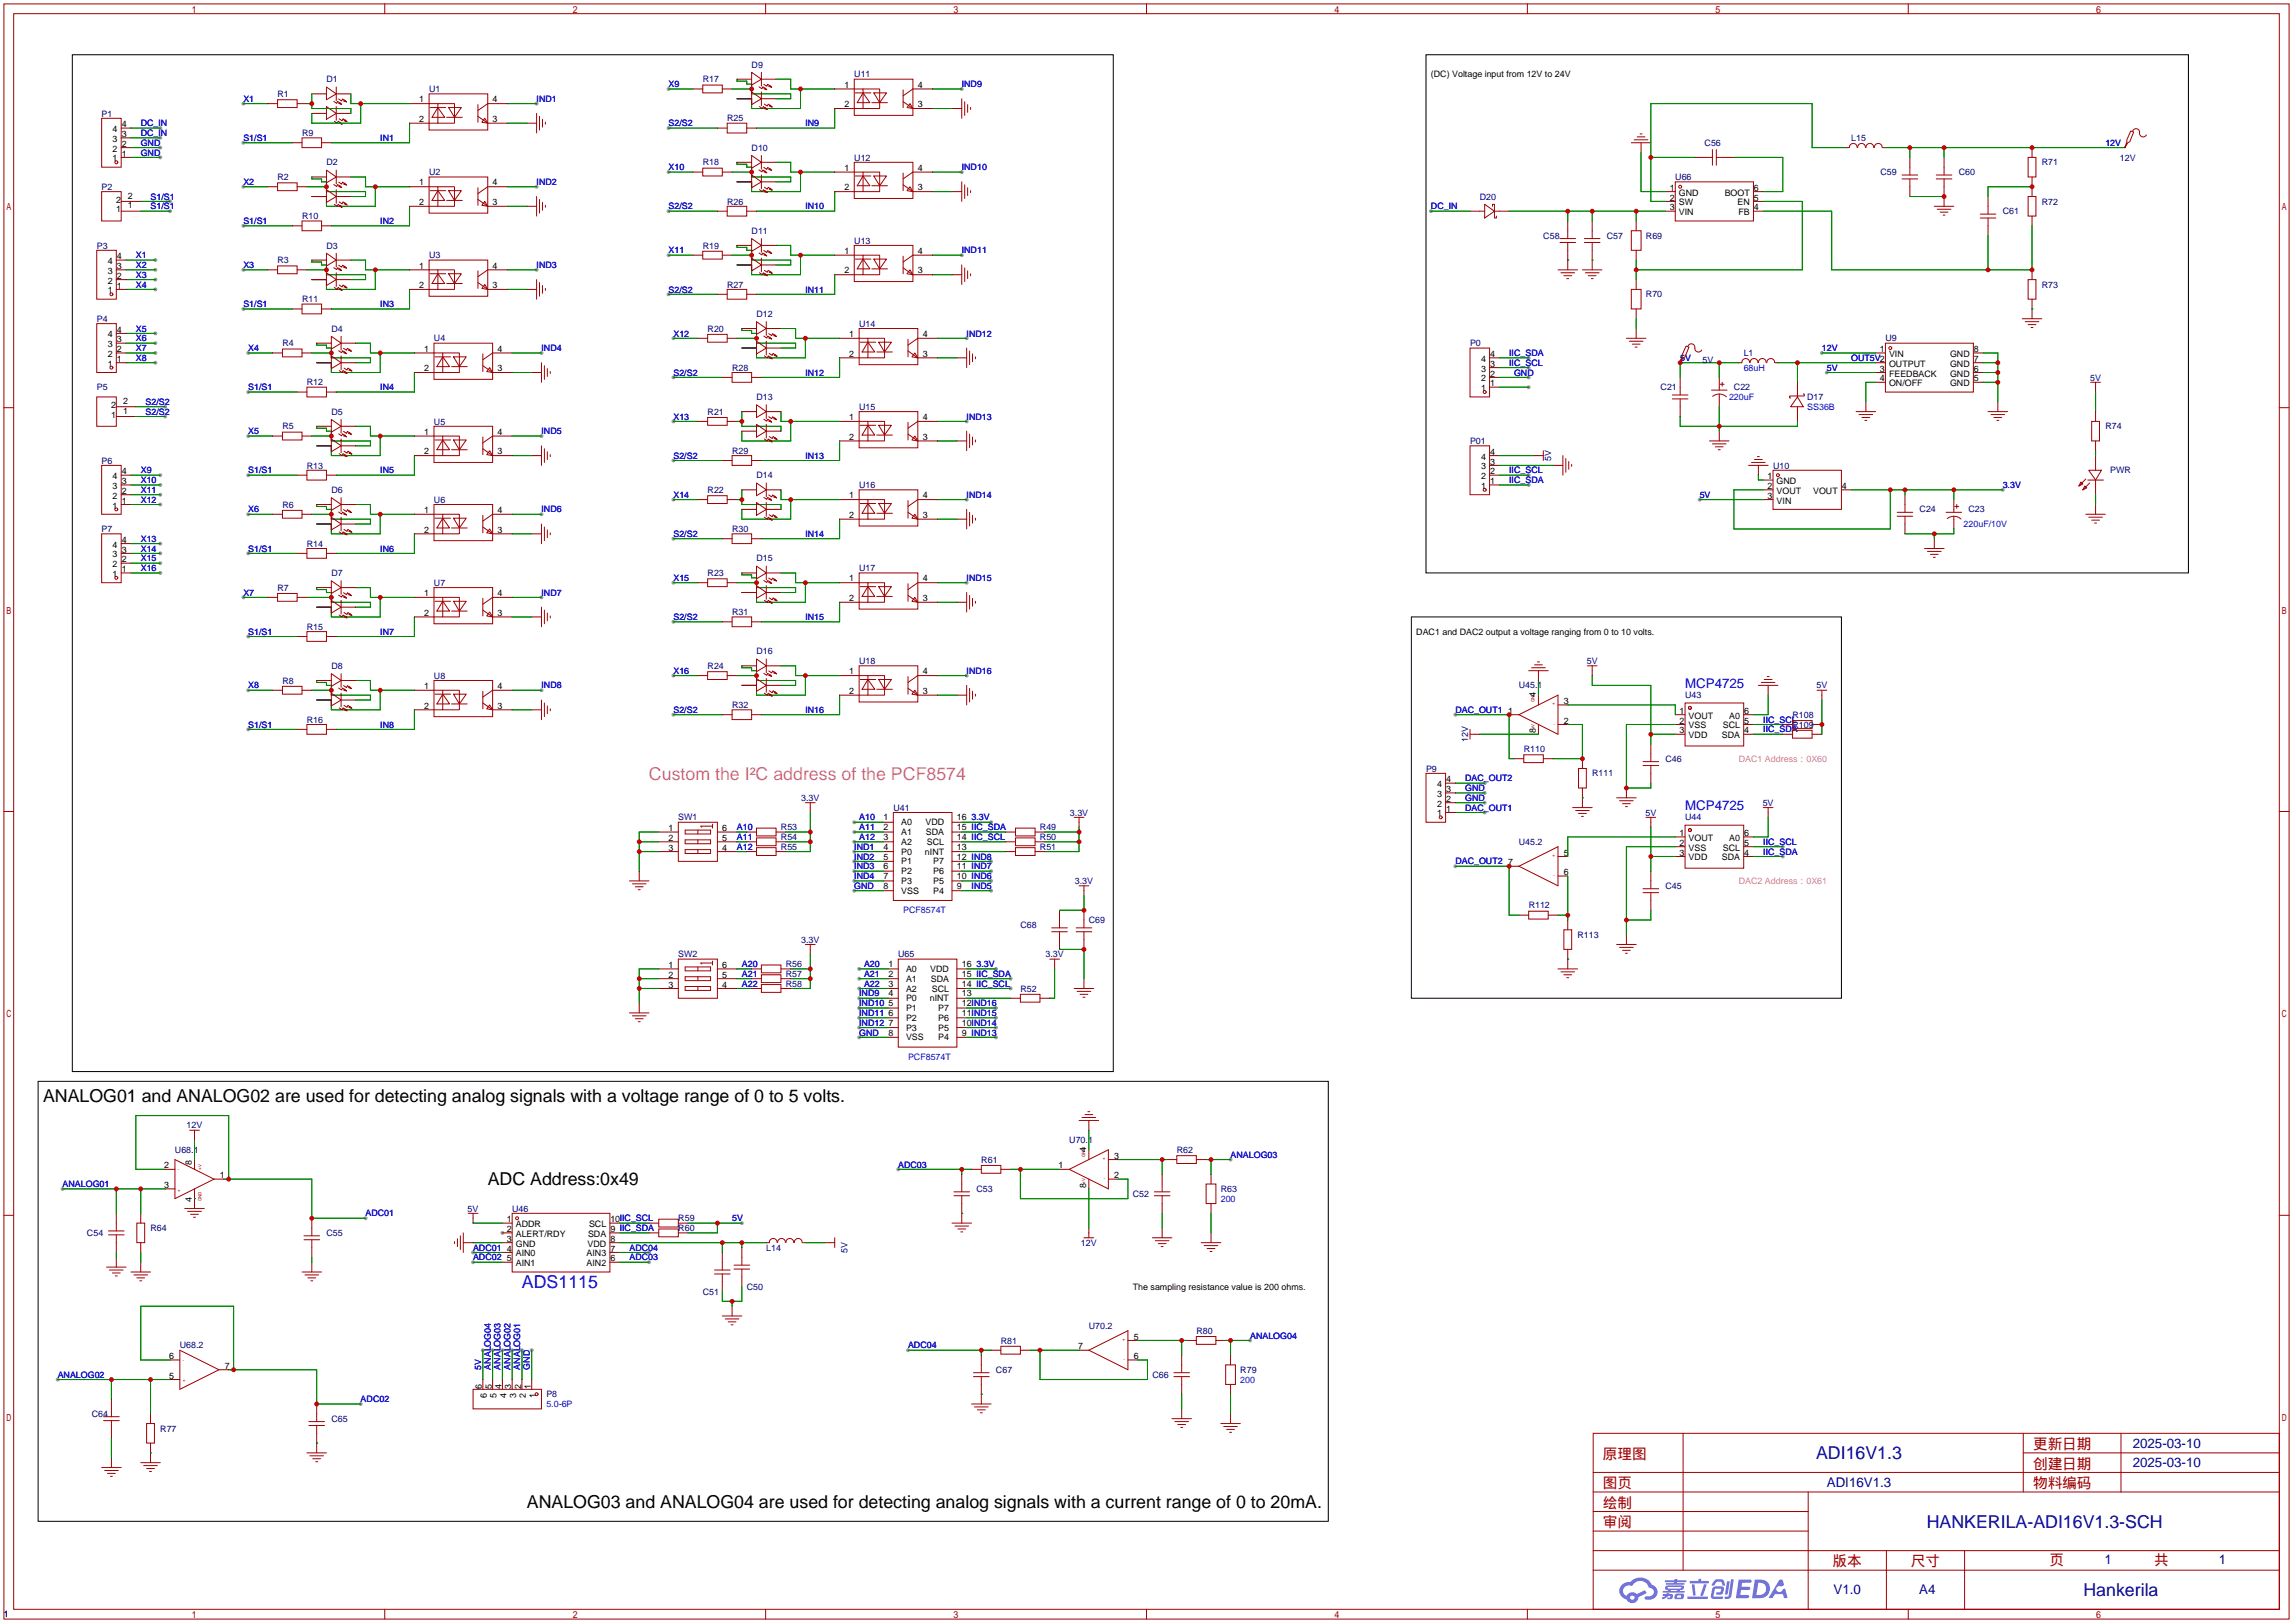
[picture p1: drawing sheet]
<svg xmlns="http://www.w3.org/2000/svg" width="596mm" height="422mm" viewBox="0 0 596 422" stroke-linecap="round" stroke-linejoin="round" font-family="sans-serif">
<defs><g id="words">
<text font-size="4.6" fill="#f0f" x="168.7" y="202.5">Custom the I²C address of the PCF8574</text>
<g font-size="4.6">
<text x="11.2" y="286.3">ANALOG01 and ANALOG02 are used for detecting analog signals with a voltage range of 0 to 5 volts.</text>
<text x="126.7" y="307.9">ADC Address:0x49</text>
<text x="136.9" y="391.8">ANALOG03 and ANALOG04 are used for detecting analog signals with a current range of 0 to 20mA.</text>
</g>
<text font-size="4.6" fill="#00f" x="135.6" y="334.6">ADS1115</text>
<g font-size="4.6" fill="#000080">
<text x="471.9" y="379.1">ADI16V1.3</text>
<text x="500.7" y="396.8">HANKERILA-ADI16V1.3-SCH</text>
<text x="541.4" y="414.6">Hankerila</text>
</g>
<g font-size="3.8" fill="#a00000">
<text x="528.3" y="376.4">更新日期</text>
<text x="416.6" y="379">原理图</text>
<text x="528.3" y="381.5">创建日期</text>
<text x="416.6" y="386.6">图页</text>
<text x="528.3" y="386.6">物料编码</text>
<text x="416.6" y="391.7">绘制</text>
<text x="416.6" y="396.7">审阅</text>
<text x="476.2" y="406.9">版本</text>
<text x="496.6" y="406.9">尺寸</text>
<text x="532.6" y="406.7">页</text>
<text x="559.8" y="406.7">共</text>
</g>
<g font-size="3.5" fill="#00f">
<text x="437.9" y="178.6">MCP4725</text>
<text x="437.9" y="210.4">MCP4725</text>
</g>
<g font-size="3.5" fill="#000080">
<text x="554.2" y="376.1">2025-03-10</text>
<text x="554.2" y="381.2">2025-03-10</text>
<text x="474.7" y="386.3">ADI16V1.3</text>
<text x="546.9" y="406.3">1</text>
<text x="576.6" y="406.3">1</text>
<text x="476.5" y="414.2">V1.0</text>
<text x="498.8" y="414.2">A4</text>
</g>
<g font-size="2.3" fill="#000080">
<text x="195.3" y="17.6">D9</text>
<text x="84.8" y="21.4">D1</text>
<text x="111.5" y="23.9">U1</text>
<text x="182.6" y="21.4">R17</text>
<text x="222" y="20.1">U11</text>
<text x="72.1" y="25.2">R1</text>
<text x="26.4" y="30.3">P1</text>
<text x="78.5" y="35.4">R9</text>
<text x="189" y="31.5">R25</text>
<text x="195.3" y="39.2">D10</text>
<text x="222" y="41.7">U12</text>
<text x="443" y="37.9">C56</text>
<text x="481.1" y="36.6">L15</text>
<text x="550.9" y="41.7">12V</text>
<text x="72.1" y="46.8">R2</text>
<text x="84.8" y="43">D2</text>
<text x="111.5" y="45.5">U2</text>
<text x="182.6" y="43">R18</text>
<text x="435.4" y="46.8">U66</text>
<text x="488.7" y="45.5">C59</text>
<text x="509" y="45.5">C60</text>
<text x="530.6" y="43">R71</text>
<text x="26.4" y="49.3">P2</text>
<text x="189" y="53.1">R26</text>
<text x="384.6" y="51.9">D20</text>
<text x="530.6" y="53.1">R72</text>
<text x="78.5" y="56.9">R10</text>
<text x="520.4" y="55.7">C61</text>
<text x="25.1" y="64.6">P3</text>
<text x="84.8" y="64.6">D3</text>
<text x="182.6" y="64.6">R19</text>
<text x="195.3" y="60.8">D11</text>
<text x="222" y="63.3">U13</text>
<text x="401.1" y="62">C58</text>
<text x="417.6" y="62">C57</text>
<text x="427.7" y="62">R69</text>
<text x="72.1" y="68.4">R3</text>
<text x="111.5" y="67.1">U3</text>
<text x="189" y="74.7">R27</text>
<text x="427.7" y="77.3">R70</text>
<text x="530.6" y="74.7">R73</text>
<text x="25.1" y="83.6">P4</text>
<text x="78.5" y="78.5">R11</text>
<text x="196.6" y="82.3">D12</text>
<text x="73.4" y="90">R4</text>
<text x="86.1" y="86.2">D4</text>
<text x="112.8" y="88.7">U4</text>
<text x="183.9" y="86.2">R20</text>
<text x="223.3" y="84.9">U14</text>
<text x="382" y="90">P0</text>
<text x="490" y="88.7">U9</text>
<text x="442.5" y="94.3">5V</text>
<text x="453.1" y="92.5">L1</text>
<text x="25.1" y="101.4">P5</text>
<text x="79.8" y="100.1">R12</text>
<text x="190.2" y="96.3">R28</text>
<text x="431.5" y="101.4">C21</text>
<text x="450.6" y="101.4">C22</text>
<text x="543.2" y="98.9">5V</text>
<text x="86.1" y="107.7">D5</text>
<text x="183.9" y="107.7">R21</text>
<text x="196.6" y="103.9">D13</text>
<text x="223.3" y="106.5">U15</text>
<text x="469.6" y="103.9">D17</text>
<text x="73.4" y="111.6">R5</text>
<text x="112.8" y="110.3">U5</text>
<text x="547.1" y="111.6">R74</text>
<text x="190.2" y="117.9">R29</text>
<text x="382" y="115.4">P01</text>
<text x="403.1" y="119.8" transform="rotate(-90 403.1 119.8)">5V</text>
<text x="26.4" y="120.4">P6</text>
<text x="79.8" y="121.7">R13</text>
<text x="196.6" y="124.3">D14</text>
<text x="460.8" y="121.7">U10</text>
<text x="548.4" y="123">PWR</text>
<text x="73.4" y="131.9">R6</text>
<text x="86.1" y="128.1">D6</text>
<text x="112.8" y="130.6">U6</text>
<text x="183.9" y="128.1">R22</text>
<text x="223.3" y="126.8">U16</text>
<text x="498.9" y="133.1">C24</text>
<text x="511.6" y="133.1">C23</text>
<text x="26.4" y="138.2">P7</text>
<text x="79.8" y="142">R14</text>
<text x="190.2" y="138.2">R30</text>
<text x="86.1" y="149.7">D7</text>
<text x="183.9" y="149.7">R23</text>
<text x="196.6" y="145.8">D15</text>
<text x="223.3" y="148.4">U17</text>
<text x="72.1" y="153.5">R7</text>
<text x="112.8" y="152.2">U7</text>
<text x="190.2" y="159.8">R31</text>
<text x="79.8" y="163.6">R15</text>
<text x="86.1" y="173.8">D8</text>
<text x="183.9" y="173.8">R24</text>
<text x="196.6" y="170">D16</text>
<text x="223.3" y="172.5">U18</text>
<text x="412.4" y="172.5">5V</text>
<text x="73.4" y="177.6">R8</text>
<text x="112.8" y="176.3">U8</text>
<text x="394.7" y="178.9">U45.1</text>
<text x="472" y="178.9">5V</text>
<text x="190.2" y="183.9">R32</text>
<text x="437.9" y="181.4">U43</text>
<text x="79.8" y="187.8">R16</text>
<text x="465.8" y="186.5">R108</text>
<text x="465.8" y="189">R109</text>
<text x="381.6" y="192.8" transform="rotate(-90 381.6 192.8)">12V</text>
<text x="396" y="195.4">R110</text>
<text x="432.8" y="197.9">C46</text>
<text x="370.6" y="200.5">P9</text>
<text x="413.8" y="201.7">R111</text>
<text x="208.2" y="208.1">3.3V</text>
<text x="458.1" y="209.3">5V</text>
<text x="176.3" y="213.2">SW1</text>
<text x="202.9" y="215.7">R53</text>
<text x="232.2" y="210.6">U41</text>
<text x="270.3" y="215.7">R49</text>
<text x="278" y="211.9">3.3V</text>
<text x="427.6" y="211.9">5V</text>
<text x="437.9" y="213.2">U44</text>
<text x="202.9" y="218.2">R54</text>
<text x="202.9" y="220.8">R55</text>
<text x="270.3" y="218.2">R50</text>
<text x="270.3" y="220.8">R51</text>
<text x="394.7" y="219.5">U45.2</text>
<text x="279.3" y="229.7">3.3V</text>
<text x="432.8" y="230.9">C45</text>
<text x="283" y="239.8">C69</text>
<text x="397.3" y="236">R112</text>
<text x="208.2" y="244.9">3.3V</text>
<text x="265.2" y="241.1">C68</text>
<text x="410" y="243.6">R113</text>
<text x="176.3" y="248.7">SW2</text>
<text x="204.2" y="251.3">R56</text>
<text x="233.4" y="248.7">U65</text>
<text x="271.7" y="248.7">3.3V</text>
<text x="204.2" y="253.8">R57</text>
<text x="204.2" y="256.3">R58</text>
<text x="265.2" y="257.6">R52</text>
<text x="48.5" y="293.2">12V</text>
<text x="45.5" y="299.5">U68.1</text>
<text x="277.9" y="297">U70.1</text>
<text x="305.8" y="299.5">R62</text>
<text x="255" y="302.1">R61</text>
<text x="253.7" y="309.7">C53</text>
<text x="294.4" y="310.9">C52</text>
<text x="317.2" y="309.7">R63</text>
<text x="121.5" y="314.8">5V</text>
<text x="133.1" y="314.8">U46</text>
<text x="176.3" y="317.3">R59</text>
<text x="22.6" y="321.1">C54</text>
<text x="39.1" y="319.8">R64</text>
<text x="84.8" y="321.1">C55</text>
<text x="176.3" y="319.8">R60</text>
<text x="280.9" y="323.6">12V</text>
<text x="199.1" y="324.9">L14</text>
<text x="220.3" y="325.5" transform="rotate(-90 220.3 325.5)">5V</text>
<text x="194.1" y="335.1">C50</text>
<text x="182.6" y="336.3">C51</text>
<text x="283" y="345.2">U70.2</text>
<text x="310.9" y="346.5">R80</text>
<text x="46.7" y="350.3">U68.2</text>
<text x="260.1" y="349">R81</text>
<text x="258.8" y="356.7">C67</text>
<text x="299.5" y="357.9">C66</text>
<text x="322.3" y="356.7">R79</text>
<text x="142" y="363">P8</text>
<text x="23.9" y="368.1">C64</text>
<text x="41.7" y="371.9">R77</text>
<text x="86.1" y="369.4">C65</text>
<text x="1" y="420.2">1</text>
</g>
<g font-size="2.3" fill="#00f">
<text x="173.7" y="22.7">X9</text>
<text x="249.9" y="22.7">IND9</text>
<text x="63.2" y="26.5">X1</text>
<text x="139.4" y="26.5">IND1</text>
<text x="36.6" y="32.8">DC_IN</text>
<text x="36.6" y="35.4">DC_IN</text>
<text x="173.7" y="32.8">S2/S2</text>
<text x="209.3" y="32.8">IN9</text>
<text x="36.6" y="37.9">GND</text>
<text x="36.6" y="40.4">GND</text>
<text x="63.2" y="36.6">S1/S1</text>
<text x="98.8" y="36.6">IN1</text>
<text x="547.1" y="37.9">12V</text>
<text x="173.7" y="44.2">X10</text>
<text x="249.9" y="44.2">IND10</text>
<text x="39.1" y="51.9">S1/S1</text>
<text x="63.2" y="48.1">X2</text>
<text x="139.4" y="48.1">IND2</text>
<text x="39.1" y="54.4">S1/S1</text>
<text x="63.2" y="58.2">S1/S1</text>
<text x="98.8" y="58.2">IN2</text>
<text x="173.7" y="54.4">S2/S2</text>
<text x="209.3" y="54.4">IN10</text>
<text x="371.9" y="54.4">DC_IN</text>
<text x="173.7" y="65.8">X11</text>
<text x="249.9" y="65.8">IND11</text>
<text x="35.3" y="67.1">X1</text>
<text x="35.3" y="69.6">X2</text>
<text x="63.2" y="69.6">X3</text>
<text x="139.4" y="69.6">IND3</text>
<text x="35.3" y="72.2">X3</text>
<text x="35.3" y="74.7">X4</text>
<text x="173.7" y="76">S2/S2</text>
<text x="209.3" y="76">IN11</text>
<text x="63.2" y="79.8">S1/S1</text>
<text x="98.8" y="79.8">IN3</text>
<text x="35.3" y="86.2">X5</text>
<text x="35.3" y="88.7">X6</text>
<text x="175" y="87.4">X12</text>
<text x="251.2" y="87.4">IND12</text>
<text x="35.3" y="91.2">X7</text>
<text x="35.3" y="93.8">X8</text>
<text x="64.5" y="91.2">X4</text>
<text x="140.7" y="91.2">IND4</text>
<text x="392.2" y="95">IIC_SCL</text>
<text x="392.2" y="92.5">IIC_SDA</text>
<text x="436.6" y="93.8">5V</text>
<text x="473.5" y="91.2">12V</text>
<text x="481.1" y="93.8">OUT5V2</text>
<text x="64.5" y="101.4">S1/S1</text>
<text x="98.8" y="101.4">IN4</text>
<text x="175" y="97.6">S2/S2</text>
<text x="209.3" y="97.6">IN12</text>
<text x="393.4" y="97.6">GND</text>
<text x="453.1" y="96.3">68uH</text>
<text x="474.7" y="96.3">5V</text>
<text x="37.8" y="105.2">S2/S2</text>
<text x="37.8" y="107.7">S2/S2</text>
<text x="449.3" y="103.9">220uF</text>
<text x="469.6" y="106.5">SS36B</text>
<text x="64.5" y="112.8">X5</text>
<text x="140.7" y="112.8">IND5</text>
<text x="175" y="109">X13</text>
<text x="251.2" y="109">IND13</text>
<text x="175" y="119.2">S2/S2</text>
<text x="209.3" y="119.2">IN13</text>
<text x="36.6" y="123">X9</text>
<text x="36.6" y="125.5">X10</text>
<text x="64.5" y="123">S1/S1</text>
<text x="98.8" y="123">IN5</text>
<text x="392.2" y="123">IIC_SCL</text>
<text x="392.2" y="125.5">IIC_SDA</text>
<text x="36.6" y="128.1">X11</text>
<text x="36.6" y="130.6">X12</text>
<text x="175" y="129.3">X14</text>
<text x="251.2" y="129.3">IND14</text>
<text x="441.7" y="129.3">5V</text>
<text x="520.4" y="126.8">3.3V</text>
<text x="64.5" y="133.1">X6</text>
<text x="140.7" y="133.1">IND6</text>
<text x="510.3" y="137">220uF/10V</text>
<text x="36.6" y="140.8">X13</text>
<text x="36.6" y="143.3">X14</text>
<text x="64.5" y="143.3">S1/S1</text>
<text x="98.8" y="143.3">IN6</text>
<text x="175" y="139.5">S2/S2</text>
<text x="209.3" y="139.5">IN14</text>
<text x="36.6" y="145.8">X15</text>
<text x="36.6" y="148.4">X16</text>
<text x="63.2" y="154.7">X7</text>
<text x="140.7" y="154.7">IND7</text>
<text x="175" y="150.9">X15</text>
<text x="251.2" y="150.9">IND15</text>
<text x="175" y="161.1">S2/S2</text>
<text x="209.3" y="161.1">IN15</text>
<text x="64.5" y="164.9">S1/S1</text>
<text x="98.8" y="164.9">IN7</text>
<text x="64.5" y="178.9">X8</text>
<text x="140.7" y="178.9">IND8</text>
<text x="175" y="175.1">X16</text>
<text x="251.2" y="175.1">IND16</text>
<text x="175" y="185.2">S2/S2</text>
<text x="209.3" y="185.2">IN16</text>
<text x="378.2" y="185.2">DAC_OUT1</text>
<text x="64.5" y="189">S1/S1</text>
<text x="98.8" y="189">IN8</text>
<text x="458.2" y="190.3">IIC_SDA</text>
<text x="458.2" y="187.8">IIC_SCL</text>
<text x="380.7" y="203">DAC_OUT2</text>
<text x="380.7" y="205.5">GND</text>
<text x="380.7" y="208.1">GND</text>
<text x="191.5" y="215.7">A10</text>
<text x="223.3" y="213.2">A10</text>
<text x="223.3" y="215.7">A11</text>
<text x="252.5" y="213.2">3.3V</text>
<text x="380.7" y="210.6">DAC_OUT1</text>
<text x="191.5" y="220.8">A12</text>
<text x="191.5" y="218.2">A11</text>
<text x="222" y="220.8">IND1</text>
<text x="223.3" y="218.2">A12</text>
<text x="458.2" y="219.5">IIC_SCL</text>
<text x="222" y="223.3">IND2</text>
<text x="222" y="225.9">IND3</text>
<text x="378.2" y="224.6">DAC_OUT2</text>
<text x="458.2" y="222">IIC_SDA</text>
<text x="222" y="228.4">IND4</text>
<text x="222" y="230.9">GND</text>
<text x="252.5" y="230.9">IND5</text>
<text x="234.7" y="237.3">PCF8574T</text>
<text x="192.8" y="251.3">A20</text>
<text x="224.5" y="251.3">A20</text>
<text x="253.7" y="251.3">3.3V</text>
<text x="192.8" y="253.8">A21</text>
<text x="192.8" y="256.3">A22</text>
<text x="224.5" y="256.3">A22</text>
<text x="224.5" y="253.8">A21</text>
<text x="223.3" y="258.9">IND9</text>
<text x="223.3" y="261.4">IND10</text>
<text x="223.3" y="264">IND11</text>
<text x="223.3" y="266.5">IND12</text>
<text x="223.3" y="269">GND</text>
<text x="236" y="275.4">PCF8574T</text>
<text x="233.4" y="303.3">ADC03</text>
<text x="319.8" y="300.8">ANALOG03</text>
<text x="16.3" y="308.4">ANALOG01</text>
<text x="95" y="316">ADC01</text>
<text x="190.2" y="317.3">5V</text>
<text x="317.2" y="312.2">200</text>
<text x="122.9" y="324.9">ADC01</text>
<text x="122.9" y="327.5">ADC02</text>
<text x="163.6" y="327.5">ADC03</text>
<text x="163.6" y="324.9">ADC04</text>
<text x="324.9" y="347.8">ANALOG04</text>
<text x="236" y="350.3">ADC04</text>
<text x="15" y="357.9">ANALOG02</text>
<text x="125" y="355.9" transform="rotate(-90 125 355.9)">5V</text>
<text x="127.6" y="355.9" transform="rotate(-90 127.6 355.9)">ANALOG04</text>
<text x="130.1" y="355.9" transform="rotate(-90 130.1 355.9)">ANALOG03</text>
<text x="132.6" y="355.9" transform="rotate(-90 132.6 355.9)">ANALOG02</text>
<text x="135.2" y="355.9" transform="rotate(-90 135.2 355.9)">ANALOG01</text>
<text x="137.7" y="355.9" transform="rotate(-90 137.7 355.9)">GND</text>
<text x="322.3" y="359.2">200</text>
<text x="93.7" y="364.3">ADC02</text>
<text x="142" y="365.6">5.0-6P</text>
</g>
<g font-size="2.3">
<text x="219.4" y="22.8">1</text>
<text x="238.5" y="22.8">4</text>
<text x="371.9" y="20.1">(DC) Voltage input from 12V to 24V</text>
<text x="109" y="26.6">1</text>
<text x="128" y="26.6">4</text>
<text x="219.4" y="27.9">2</text>
<text x="238.5" y="27.9">3</text>
<text x="29.3" y="34.3">4</text>
<text x="31.6" y="35.6">3</text>
<text x="31.6" y="33">4</text>
<text x="109" y="31.7">2</text>
<text x="128" y="31.7">3</text>
<text x="29.3" y="41.9">1</text>
<text x="29.3" y="39.4">2</text>
<text x="29.3" y="36.9">3</text>
<text x="31.6" y="40.7">1</text>
<text x="31.6" y="38.1">2</text>
<text x="219.4" y="44.4">1</text>
<text x="238.5" y="44.4">4</text>
<text x="30.2" y="52.6">2</text>
<text x="33.3" y="51.6">2</text>
<text x="109" y="48.2">1</text>
<text x="109" y="53.3">2</text>
<text x="128" y="53.3">3</text>
<text x="128" y="48.2">4</text>
<text x="219.4" y="49.4">2</text>
<text x="238.5" y="49.4">3</text>
<text x="433.9" y="49.6">1</text>
<text x="433.9" y="52.1">2</text>
<text x="436.3" y="50.8">GND</text>
<text x="436.3" y="53.4">SW</text>
<text x="448.2" y="50.8">BOOT</text>
<text x="451.5" y="53.4">EN</text>
<text x="455.8" y="52.1">5</text>
<text x="455.8" y="49.6">6</text>
<text x="30.2" y="55.2">1</text>
<text x="33.3" y="54.1">1</text>
<text x="433.9" y="54.6">3</text>
<text x="436.3" y="55.9">VIN</text>
<text x="451.8" y="55.9">FB</text>
<text x="455.8" y="54.6">4</text>
<text x="219.4" y="66">1</text>
<text x="238.5" y="66">4</text>
<text x="28" y="71.1">3</text>
<text x="28" y="68.6">4</text>
<text x="30.4" y="69.9">3</text>
<text x="30.4" y="67.3">4</text>
<text x="109" y="69.8">1</text>
<text x="128" y="69.8">4</text>
<text x="219.4" y="71">2</text>
<text x="238.5" y="71">3</text>
<text x="28" y="76.2">1</text>
<text x="28" y="73.7">2</text>
<text x="30.4" y="75">1</text>
<text x="30.4" y="72.4">2</text>
<text x="109" y="74.8">2</text>
<text x="128" y="74.8">3</text>
<text x="28" y="87.7">4</text>
<text x="30.4" y="88.9">3</text>
<text x="30.4" y="86.4">4</text>
<text x="220.7" y="87.5">1</text>
<text x="239.8" y="87.5">4</text>
<text x="28" y="95.3">1</text>
<text x="28" y="92.7">2</text>
<text x="28" y="90.2">3</text>
<text x="30.4" y="94">1</text>
<text x="30.4" y="91.5">2</text>
<text x="110.2" y="91.4">1</text>
<text x="129.3" y="91.4">4</text>
<text x="220.7" y="92.6">2</text>
<text x="239.8" y="92.6">3</text>
<text x="384.9" y="94">4</text>
<text x="387.2" y="95.3">3</text>
<text x="387.2" y="92.7">4</text>
<text x="488.6" y="91.5">1</text>
<text x="490.9" y="92.7">VIN</text>
<text x="490.9" y="95.3">OUTPUT</text>
<text x="506.8" y="95.3">GND</text>
<text x="506.8" y="92.7">GND</text>
<text x="513" y="94">7</text>
<text x="513" y="91.5">8</text>
<text x="110.2" y="96.4">2</text>
<text x="129.3" y="96.4">3</text>
<text x="384.9" y="101.6">1</text>
<text x="384.9" y="99.1">2</text>
<text x="384.9" y="96.5">3</text>
<text x="387.2" y="100.4">1</text>
<text x="387.2" y="97.8">2</text>
<text x="488.6" y="96.5">3</text>
<text x="488.6" y="99.1">4</text>
<text x="490.9" y="97.8">FEEDBACK</text>
<text x="490.9" y="100.4">ON/OFF</text>
<text x="506.8" y="100.4">GND</text>
<text x="506.8" y="97.8">GND</text>
<text x="513" y="99.1">5</text>
<text x="513" y="96.5">6</text>
<text x="28.9" y="106">2</text>
<text x="32" y="107.5">1</text>
<text x="32" y="104.9">2</text>
<text x="28.9" y="108.5">1</text>
<text x="110.2" y="112.9">1</text>
<text x="129.3" y="112.9">4</text>
<text x="220.7" y="109.1">1</text>
<text x="239.8" y="109.1">4</text>
<text x="110.2" y="118">2</text>
<text x="129.3" y="118">3</text>
<text x="220.7" y="114.2">2</text>
<text x="239.8" y="114.2">3</text>
<text x="384.9" y="119.4">4</text>
<text x="387.2" y="118.1">4</text>
<text x="29.3" y="124.5">4</text>
<text x="31.6" y="125.8">3</text>
<text x="31.6" y="123.2">4</text>
<text x="384.9" y="124.5">2</text>
<text x="384.9" y="121.9">3</text>
<text x="387.2" y="125.8">1</text>
<text x="387.2" y="123.2">2</text>
<text x="387.2" y="120.7">3</text>
<text x="459.3" y="124.5">1</text>
<text x="461.7" y="125.8">GND</text>
<text x="29.3" y="129.6">2</text>
<text x="29.3" y="127">3</text>
<text x="31.6" y="130.8">1</text>
<text x="31.6" y="128.3">2</text>
<text x="220.7" y="129.5">1</text>
<text x="239.8" y="129.5">4</text>
<text x="384.9" y="127">1</text>
<text x="459.3" y="127">2</text>
<text x="459.3" y="129.6">3</text>
<text x="461.7" y="128.3">VOUT</text>
<text x="461.7" y="130.8">VIN</text>
<text x="471.2" y="128.3">VOUT</text>
<text x="478.7" y="127">4</text>
<text x="29.3" y="132.1">1</text>
<text x="110.2" y="133.3">1</text>
<text x="129.3" y="133.3">4</text>
<text x="220.7" y="134.5">2</text>
<text x="239.8" y="134.5">3</text>
<text x="29.3" y="142.3">4</text>
<text x="31.6" y="143.5">3</text>
<text x="31.6" y="141">4</text>
<text x="110.2" y="138.3">2</text>
<text x="129.3" y="138.3">3</text>
<text x="29.3" y="149.9">1</text>
<text x="29.3" y="147.3">2</text>
<text x="29.3" y="144.8">3</text>
<text x="31.6" y="148.6">1</text>
<text x="31.6" y="146.1">2</text>
<text x="110.2" y="154.9">1</text>
<text x="129.3" y="154.9">4</text>
<text x="220.7" y="151">1</text>
<text x="239.8" y="151">4</text>
<text x="110.2" y="159.9">2</text>
<text x="129.3" y="159.9">3</text>
<text x="220.7" y="156.1">2</text>
<text x="239.8" y="156.1">3</text>
<text x="368" y="164.9">DAC1 and DAC2 output a voltage ranging from 0 to 10 volts.</text>
<text x="110.2" y="179">1</text>
<text x="129.3" y="179">4</text>
<text x="220.7" y="175.2">1</text>
<text x="239.8" y="175.2">4</text>
<text x="110.2" y="184.1">2</text>
<text x="129.3" y="184.1">3</text>
<text x="220.7" y="180.3">2</text>
<text x="239.8" y="180.3">3</text>
<text x="391.9" y="185.4">1</text>
<text x="399.1" y="181.1" transform="rotate(-90 399.1 181.1)">4</text>
<text x="406.4" y="182.9">3</text>
<text x="436.5" y="185.4">1</text>
<text x="453.3" y="185.4">6</text>
<text x="399.1" y="190.5" transform="rotate(-90 399.1 190.5)">8</text>
<text x="406.4" y="188">2</text>
<text x="436.5" y="188">2</text>
<text x="436.5" y="190.5">3</text>
<text x="438.8" y="186.7">VOUT</text>
<text x="438.8" y="189.3">VSS</text>
<text x="438.8" y="191.8">VDD</text>
<text x="447.4" y="191.8">SDA</text>
<text x="447.7" y="189.3">SCL</text>
<text x="449.4" y="186.7">A0</text>
<text x="453.3" y="190.5">4</text>
<text x="453.3" y="188">5</text>
<text x="375.8" y="203.2">4</text>
<text x="373.4" y="209.6">2</text>
<text x="373.4" y="207">3</text>
<text x="373.4" y="204.5">4</text>
<text x="375.8" y="208.3">2</text>
<text x="375.8" y="205.8">3</text>
<text x="173.7" y="215.9">1</text>
<text x="187.7" y="215.9">6</text>
<text x="229.6" y="213.2">1</text>
<text x="229.6" y="215.7">2</text>
<text x="234.2" y="214.4">A0</text>
<text x="240.5" y="214.4">VDD</text>
<text x="248.7" y="215.7">15 IIC_SDA</text>
<text x="248.7" y="213.2">16</text>
<text x="373.4" y="212.1">1</text>
<text x="375.8" y="210.8">1</text>
<text x="173.7" y="218.5">2</text>
<text x="173.7" y="221">3</text>
<text x="187.7" y="218.5">5</text>
<text x="187.7" y="221">4</text>
<text x="229.6" y="218.2">3</text>
<text x="229.6" y="220.8">4</text>
<text x="234.2" y="217">A1</text>
<text x="234.2" y="219.5">A2</text>
<text x="240.6" y="217">SDA</text>
<text x="240.9" y="219.5">SCL</text>
<text x="248.7" y="218.2">14 IIC_SCL</text>
<text x="248.7" y="220.8">13</text>
<text x="436.5" y="217.2">1</text>
<text x="436.5" y="219.7">2</text>
<text x="438.8" y="218.5">VOUT</text>
<text x="438.8" y="221">VSS</text>
<text x="447.7" y="221">SCL</text>
<text x="449.4" y="218.5">A0</text>
<text x="453.3" y="219.7">5</text>
<text x="453.3" y="217.2">6</text>
<text x="229.6" y="223.3">5</text>
<text x="229.6" y="225.9">6</text>
<text x="234.2" y="222">P0</text>
<text x="234.2" y="224.6">P1</text>
<text x="234.2" y="227.1">P2</text>
<text x="240.4" y="222">nINT</text>
<text x="242.5" y="224.6">P7</text>
<text x="242.5" y="227.1">P6</text>
<text x="248.7" y="223.3">12 IND8</text>
<text x="248.7" y="225.9">11 IND7</text>
<text x="391.9" y="224.8">7</text>
<text x="406.4" y="227.4">6</text>
<text x="406.4" y="222.3">5</text>
<text x="436.5" y="222.3">3</text>
<text x="438.8" y="223.5">VDD</text>
<text x="447.4" y="223.5">SDA</text>
<text x="453.3" y="222.3">4</text>
<text x="229.6" y="228.4">7</text>
<text x="229.6" y="230.9">8</text>
<text x="234.2" y="229.7">P3</text>
<text x="234.2" y="232.2">VSS</text>
<text x="242.5" y="229.7">P5</text>
<text x="242.5" y="232.2">P4</text>
<text x="248.7" y="228.4">10 IND6</text>
<text x="248.7" y="230.9">9</text>
<text x="173.7" y="251.5">1</text>
<text x="187.7" y="251.5">6</text>
<text x="230.9" y="251.3">1</text>
<text x="249.9" y="251.3">16</text>
<text x="173.7" y="254">2</text>
<text x="173.7" y="256.6">3</text>
<text x="187.7" y="254">5</text>
<text x="187.7" y="256.6">4</text>
<text x="230.9" y="253.8">2</text>
<text x="230.9" y="256.3">3</text>
<text x="235.5" y="252.5">A0</text>
<text x="235.5" y="255.1">A1</text>
<text x="235.5" y="257.6">A2</text>
<text x="241.8" y="252.5">VDD</text>
<text x="241.9" y="255.1">SDA</text>
<text x="242.1" y="257.6">SCL</text>
<text x="249.9" y="256.3">14 IIC_SCL</text>
<text x="249.9" y="253.8">15 IIC_SDA</text>
<text x="230.9" y="258.9">4</text>
<text x="230.9" y="261.4">5</text>
<text x="230.9" y="264">6</text>
<text x="235.5" y="260.1">P0</text>
<text x="235.5" y="262.7">P1</text>
<text x="241.6" y="260.1">nINT</text>
<text x="243.8" y="262.7">P7</text>
<text x="249.9" y="258.9">13</text>
<text x="249.9" y="261.4">12IND16</text>
<text x="249.9" y="264">11IND15</text>
<text x="230.9" y="266.5">7</text>
<text x="230.9" y="269">8</text>
<text x="235.5" y="265.2">P2</text>
<text x="235.5" y="267.8">P3</text>
<text x="243.8" y="265.2">P6</text>
<text x="243.8" y="267.8">P5</text>
<text x="249.9" y="266.5">10IND14</text>
<text x="249.9" y="269">9 IND13</text>
<text x="235.5" y="270.3">VSS</text>
<text x="243.8" y="270.3">P4</text>
<text x="282.2" y="299.2" transform="rotate(-90 282.2 299.2)">4</text>
<text x="42.7" y="303.6">2</text>
<text x="49.8" y="302.7" transform="rotate(-90 49.8 302.7)">8</text>
<text x="275.1" y="303.6">1</text>
<text x="289.6" y="301">3</text>
<text x="42.7" y="308.6">3</text>
<text x="57.1" y="306.1">1</text>
<text x="282.2" y="308.6" transform="rotate(-90 282.2 308.6)">8</text>
<text x="289.6" y="306.1">2</text>
<text x="49.8" y="312.2" transform="rotate(-90 49.8 312.2)">4</text>
<text x="131.7" y="317.5">1</text>
<text x="158.6" y="317.5">10IIC_SCL</text>
<text x="131.7" y="320.1">2</text>
<text x="131.7" y="322.6">3</text>
<text x="134" y="318.8">ADDR</text>
<text x="134" y="321.3">ALERT/RDY</text>
<text x="134" y="323.9">GND</text>
<text x="152.7" y="323.9">VDD</text>
<text x="152.8" y="321.3">SDA</text>
<text x="153.1" y="318.8">SCL</text>
<text x="158.6" y="322.6">8</text>
<text x="158.6" y="320.1">9 IIC_SDA</text>
<text x="131.7" y="325.1">4</text>
<text x="131.7" y="327.7">5</text>
<text x="134" y="326.4">AIN0</text>
<text x="134" y="329">AIN1</text>
<text x="152.4" y="329">AIN2</text>
<text x="152.4" y="326.4">AIN3</text>
<text x="158.6" y="327.7">6</text>
<text x="158.6" y="325.1">7</text>
<text x="294.4" y="335.1">The sampling resistance value is 200 ohms.</text>
<text x="43.9" y="353.1">6</text>
<text x="280.1" y="350.5">7</text>
<text x="294.6" y="353.1">6</text>
<text x="294.6" y="348">5</text>
<text x="43.9" y="358.2">5</text>
<text x="58.4" y="355.6">7</text>
<text x="125.2" y="360.8" transform="rotate(-90 125.2 360.8)">6</text>
<text x="126.5" y="363.2" transform="rotate(-90 126.5 363.2)">6</text>
<text x="127.8" y="360.8" transform="rotate(-90 127.8 360.8)">5</text>
<text x="129.1" y="363.2" transform="rotate(-90 129.1 363.2)">5</text>
<text x="130.3" y="360.8" transform="rotate(-90 130.3 360.8)">4</text>
<text x="131.6" y="363.2" transform="rotate(-90 131.6 363.2)">4</text>
<text x="132.9" y="360.8" transform="rotate(-90 132.9 360.8)">3</text>
<text x="134.1" y="363.2" transform="rotate(-90 134.1 363.2)">3</text>
<text x="135.4" y="360.8" transform="rotate(-90 135.4 360.8)">2</text>
<text x="136.7" y="363.2" transform="rotate(-90 136.7 363.2)">2</text>
<text x="137.9" y="360.8" transform="rotate(-90 137.9 360.8)">1</text>
<text x="139.2" y="363.2" transform="rotate(-90 139.2 363.2)">1</text>
</g>
<g font-size="2.3" fill="#f0f">
<text x="451.9" y="197.9">DAC1 Address：0X60</text>
<text x="451.9" y="229.7">DAC2 Address：0X61</text>
</g>
<g font-size="1.2" fill="#a00000">
<text x="398.8" y="182.5" transform="rotate(-90 398.8 182.5)">GND</text>
<text x="403.4" y="183.2">+</text>
<text x="398.8" y="189.5" transform="rotate(-90 398.8 189.5)">+V</text>
<text x="403.7" y="188.6">-</text>
<text x="403.4" y="222.6">+</text>
<text x="403.7" y="227.9">-</text>
<text x="46.2" y="304.2">-</text>
<text x="52.3" y="304" transform="rotate(-90 52.3 304)">+V</text>
<text x="282" y="300.6" transform="rotate(-90 282 300.6)">GND</text>
<text x="286.6" y="301.3">+</text>
<text x="46.2" y="309.6">+</text>
<text x="282" y="307.6" transform="rotate(-90 282 307.6)">+V</text>
<text x="286.9" y="306.7">-</text>
<text x="52.3" y="312.1" transform="rotate(-90 52.3 312.1)">GND</text>
<text x="47.5" y="353.8">-</text>
<text x="291.7" y="348.3">+</text>
<text x="292" y="353.7">-</text>
<text x="47.5" y="359.1">+</text>
</g>
</g></defs>
<g fill="#999">
<circle cx="130.6" cy="320.3" r=".51"/>
<circle cx="139.4" cy="26.9" r=".51"/>
<circle cx="222" cy="213.6" r=".51"/>
<circle cx="222" cy="218.7" r=".51"/>
<circle cx="222" cy="216.2" r=".51"/>
<circle cx="222" cy="221.2" r=".51"/>
<circle cx="222" cy="223.8" r=".51"/>
<circle cx="222" cy="226.3" r=".51"/>
<circle cx="222" cy="228.9" r=".51"/>
<circle cx="257.6" cy="231.4" r=".51"/>
<circle cx="257.6" cy="228.9" r=".51"/>
<circle cx="257.6" cy="226.3" r=".51"/>
<circle cx="257.6" cy="223.8" r=".51"/>
<circle cx="222" cy="231.4" r=".51"/>
<circle cx="257.6" cy="213.6" r=".51"/>
<circle cx="473.5" cy="91.7" r=".51"/>
<circle cx="474.7" cy="96.8" r=".51"/>
<circle cx="520.4" cy="127.3" r=".51"/>
<circle cx="441.7" cy="129.8" r=".51"/>
<circle cx="44.2" cy="52.3" r=".51"/>
<circle cx="40.4" cy="67.6" r=".51"/>
<circle cx="40.4" cy="70.1" r=".51"/>
<circle cx="40.4" cy="72.6" r=".51"/>
<circle cx="40.4" cy="75.2" r=".51"/>
<circle cx="40.4" cy="86.6" r=".51"/>
<circle cx="40.4" cy="89.2" r=".51"/>
<circle cx="40.4" cy="91.7" r=".51"/>
<circle cx="40.4" cy="94.2" r=".51"/>
<circle cx="41.7" cy="123.4" r=".51"/>
<circle cx="41.7" cy="126" r=".51"/>
<circle cx="41.7" cy="128.5" r=".51"/>
<circle cx="41.7" cy="131.1" r=".51"/>
<circle cx="41.7" cy="141.2" r=".51"/>
<circle cx="41.7" cy="143.8" r=".51"/>
<circle cx="41.7" cy="146.3" r=".51"/>
<circle cx="41.7" cy="148.8" r=".51"/>
<circle cx="63.2" cy="37.1" r=".51"/>
<circle cx="63.2" cy="26.9" r=".51"/>
<circle cx="139.4" cy="48.5" r=".51"/>
<circle cx="63.2" cy="58.7" r=".51"/>
<circle cx="63.2" cy="48.5" r=".51"/>
<circle cx="139.4" cy="70.1" r=".51"/>
<circle cx="63.2" cy="70.1" r=".51"/>
<circle cx="140.7" cy="91.7" r=".51"/>
<circle cx="64.5" cy="101.9" r=".51"/>
<circle cx="64.5" cy="91.7" r=".51"/>
<circle cx="140.7" cy="113.3" r=".51"/>
<circle cx="64.5" cy="123.4" r=".51"/>
<circle cx="64.5" cy="113.3" r=".51"/>
<circle cx="140.7" cy="133.6" r=".51"/>
<circle cx="64.5" cy="143.8" r=".51"/>
<circle cx="64.5" cy="133.6" r=".51"/>
<circle cx="140.7" cy="155.2" r=".51"/>
<circle cx="64.5" cy="165.4" r=".51"/>
<circle cx="63.2" cy="155.2" r=".51"/>
<circle cx="140.7" cy="179.3" r=".51"/>
<circle cx="64.5" cy="189.5" r=".51"/>
<circle cx="64.5" cy="179.3" r=".51"/>
<circle cx="249.9" cy="23.1" r=".51"/>
<circle cx="173.7" cy="33.3" r=".51"/>
<circle cx="173.7" cy="23.1" r=".51"/>
<circle cx="249.9" cy="44.7" r=".51"/>
<circle cx="173.7" cy="54.9" r=".51"/>
<circle cx="173.7" cy="44.7" r=".51"/>
<circle cx="249.9" cy="66.3" r=".51"/>
<circle cx="173.7" cy="76.5" r=".51"/>
<circle cx="173.7" cy="66.3" r=".51"/>
<circle cx="251.2" cy="87.9" r=".51"/>
<circle cx="175" cy="98" r=".51"/>
<circle cx="175" cy="87.9" r=".51"/>
<circle cx="251.2" cy="109.5" r=".51"/>
<circle cx="175" cy="119.6" r=".51"/>
<circle cx="175" cy="109.5" r=".51"/>
<circle cx="251.2" cy="129.8" r=".51"/>
<circle cx="175" cy="140" r=".51"/>
<circle cx="175" cy="129.8" r=".51"/>
<circle cx="251.2" cy="151.4" r=".51"/>
<circle cx="175" cy="161.5" r=".51"/>
<circle cx="175" cy="151.4" r=".51"/>
<circle cx="251.2" cy="175.5" r=".51"/>
<circle cx="175" cy="185.7" r=".51"/>
<circle cx="175" cy="175.5" r=".51"/>
<circle cx="223.3" cy="251.7" r=".51"/>
<circle cx="223.3" cy="256.8" r=".51"/>
<circle cx="223.3" cy="254.3" r=".51"/>
<circle cx="223.3" cy="259.3" r=".51"/>
<circle cx="223.3" cy="261.9" r=".51"/>
<circle cx="223.3" cy="264.4" r=".51"/>
<circle cx="223.3" cy="267" r=".51"/>
<circle cx="258.8" cy="269.5" r=".51"/>
<circle cx="258.8" cy="267" r=".51"/>
<circle cx="258.8" cy="264.4" r=".51"/>
<circle cx="258.8" cy="261.9" r=".51"/>
<circle cx="223.3" cy="269.5" r=".51"/>
<circle cx="258.8" cy="251.7" r=".51"/>
<circle cx="262.6" cy="254.3" r=".51"/>
<circle cx="262.6" cy="256.8" r=".51"/>
<circle cx="192.8" cy="317.8" r=".51"/>
<circle cx="122.9" cy="325.4" r=".51"/>
<circle cx="122.9" cy="327.9" r=".51"/>
<circle cx="95" cy="316.5" r=".51"/>
<circle cx="371.9" cy="54.9" r=".51"/>
<circle cx="397.3" cy="95.5" r=".51"/>
<circle cx="397.3" cy="98" r=".51"/>
<circle cx="397.3" cy="100.6" r=".51"/>
<circle cx="63.2" cy="80.3" r=".51"/>
<circle cx="44.2" cy="54.9" r=".51"/>
<circle cx="42.9" cy="105.7" r=".51"/>
<circle cx="42.9" cy="108.2" r=".51"/>
<circle cx="41.7" cy="33.3" r=".51"/>
<circle cx="41.7" cy="35.8" r=".51"/>
<circle cx="41.7" cy="38.4" r=".51"/>
<circle cx="41.7" cy="40.9" r=".51"/>
<circle cx="93.7" cy="364.7" r=".51"/>
<circle cx="168.7" cy="327.9" r=".51"/>
<circle cx="168.7" cy="325.4" r=".51"/>
<circle cx="15" cy="358.4" r=".51"/>
<circle cx="16.3" cy="308.9" r=".51"/>
<circle cx="463.3" cy="222.5" r=".51"/>
<circle cx="463.3" cy="220" r=".51"/>
<circle cx="397.3" cy="123.4" r=".51"/>
<circle cx="397.3" cy="126" r=".51"/>
<circle cx="233.4" cy="303.8" r=".51"/>
<circle cx="319.8" cy="301.2" r=".51"/>
<circle cx="236" cy="350.8" r=".51"/>
<circle cx="324.9" cy="348.2" r=".51"/>
<circle cx="125.5" cy="350.8" r=".51"/>
<circle cx="128" cy="350.8" r=".51"/>
<circle cx="130.6" cy="350.8" r=".51"/>
<circle cx="133.1" cy="350.8" r=".51"/>
<circle cx="135.6" cy="350.8" r=".51"/>
<circle cx="138.2" cy="350.8" r=".51"/>
<circle cx="385.8" cy="211.1" r=".51"/>
<circle cx="385.8" cy="203.5" r=".51"/>
<circle cx="385.8" cy="206" r=".51"/>
<circle cx="385.8" cy="208.5" r=".51"/>
<circle cx="397.3" cy="93" r=".51"/>
<circle cx="378.2" cy="185.7" r=".51"/>
<circle cx="378.2" cy="225" r=".51"/>
</g>
<g fill="none" stroke="#a10000" stroke-width=".26">
<path d="M1 1h593.9v419.6h-593.9zM3.6 3.6h588.7v414.5h-588.7zM100 1v2.6M199 1v2.6M297.9 1v2.6M396.9 1v2.6M495.9 1v2.6M1 105.9h2.6M592.3 105.9h2.6M1 210.8h2.6M592.3 210.8h2.6M1 315.7h2.6"/>
<path d="M592.3 315.7h2.6M414 372.4h178.3v45.7h-178.3zM437.4 372.4v35.5M525.8 372.4v15.2M525.8 377.4h66.5M551.2 372.4v15.2M414 392.7h55.9M414 387.6h178.3M414 397.8h55.9M414 382.5h178.3M469.9 387.6v30.5M100 418.1v2.5"/>
<path d="M199 418.1v2.5M297.9 418.1v2.5M396.9 418.1v2.5M414 407.9h178.3M414 402.8h178.3M490.2 402.8v15.3M495.9 418.1v2.5M510.5 402.8v15.3"/>
</g>
<g fill="#5487ff">
<path d="M451.8 410.3h2.7a.48 .48 0 0 1 .7 .5 .48 .48 0 0 1-.7 .4h-1.8l-.1 1h1.9a.43 .43 0 0 1 .4 .5 .43 .43 0 0 1-.5 .4h-2l-.2 1.3h1.9a.43 .43 0 0 1 .5 .4 .43 .43 0 0 1-.5 .4h-3z"/>
<path d="M462.4 410.4h.8l.4 1.4-.7 .4a.84 .84 0 0 0-1.2 .2 .84 .84 0 0 0 .3 1.2 .84 .84 0 0 0 1.2-.4l.1-.3 .6-.3 .7 2.6h-1l-.3-1.1h-2.1l-.6 1.1h-1z"/>
<path d="M448.8 410.8h.7l-.5 3.2a.36 .36 0 0 1-.4 .3 .36 .36 0 0 1-.3-.3z"/>
<path d="M449.8 410.3h.8l-.7 4.3a1.04 1.04 0 0 1-1.8 .5l.2-.3 .8-.1 .1-.1z"/>
<path d="M445.5 410.6l.7-.3h1.4l.3 .3 .4 1.2-.7 .1-.3-1h-1l-.2 .1-.6 .9h-.7z"/>
<path d="M445.1 412.5l.5-.4h1.7a.95 .95 0 0 1 .5 1.6l-.5 .5-1 .1a.32 .32 0 0 1-.3-.4 .32 .32 0 0 1 .3-.3h.8l.2-.8h-1.6l-.4 1.9 2.2 .1a.32 .32 0 0 1 .3 .3 .32 .32 0 0 1-.4 .3h-2.2l-.5-.3-.1-.5z"/>
<path d="M438.5 414.7h5.1a.33 .33 0 0 1 .3 .4 .33 .33 0 0 1-.4 .3h-4.8l-.2-.2z"/>
<path d="M442.8 411.6h.7l-.6 2a.98 .98 0 0 1-.7 1l-.3-.3z"/>
<path d="M439.6 411.6h.7l.3 2.6a.34 .34 0 0 1-.3 .4 .34 .34 0 0 1-.3-.3z"/>
<path d="M439.1 410.7h2.2l.3-.5h.5l-.1 .5h1.8a.32 .32 0 0 1 .3 .4 .32 .32 0 0 1-.3 .2h-4.5l-.2-.1z"/>
<path d="M432.1 414.1h1l.1-.2h.6l-.1 .2 1.1 .2-.2 1-1.3 .2v-.5h.7l.1-.4a.68 .68 0 0 0-1 .4l-1.1 .5-.2-.5 1-.4h-.7z"/>
<path d="M432.7 410.6h2.4l.1-.4h.7v.4h2.1l.3 .2-.3 .2h-2.2l-.1 .3h1.9l.2 .2-.2 .2h-4.6l-.1-.4h2.1v-.3h-2.2z"/>
<path d="M456 410.3l-.7 4.9h1.7a2.5 2.5 0 0 0 3-2.5 2.5 2.5 0 0 0-3.1-2.4zM456.9 411.2a1.65 1.65 0 0 1 2.1 1.7 1.65 1.65 0 0 1-2.2 1.5h-.4z"/>
<path d="M432.8 412.1l-.1 .8 .7 .1 .1 .3h-1.4l.1 .4h5.4l.3-.1-.3-.3h-1.1l.1-.2a.77 .77 0 0 0 .9-.3 .77 .77 0 0 0 0-.9h-4.2zM433.4 412.3l3.5 .1-.2 .3h-3.2zM434.2 413h1.7l-.2 .3h-1.4z"/>
<path d="M435.3 414.2l-.2 1.1a2.66 2.66 0 0 0 2.1 .1l.2-.1a.98 .98 0 0 0 .1-1.2l-1.7-.1zM435.9 414.5h.8l.1 .3-.2 .2h-.8z"/>
<path d="M421.5 411.7a2.23 2.23 0 0 0-.6 2.3 2.23 2.23 0 0 0 1.8 1.5 1.58 1.58 0 0 0 1.8 1 1.58 1.58 0 0 0 1.2-1.6l2.2-1-.4-.8-2.1 1a1.65 1.65 0 0 0-2.7 .5 1.47 1.47 0 0 1-.7-2.1 1.47 1.47 0 0 1 2.2-.4 2.35 2.35 0 0 1 2.3-1.4 2.35 2.35 0 0 1 2.1 1.8 1.12 1.12 0 0 1 1.2 1 1.12 1.12 0 0 1-1.1 1.2h-.7a.45 .45 0 0 0-.6 .4 .45 .45 0 0 0 .4 .5 2.12 2.12 0 0 0 2.5-.9 2.12 2.12 0 0 0-.3-2.6 1.92 1.92 0 0 1-1.3-1.3 3.4 3.4 0 0 0-5 .2l-1.2 .1zM423.6 415.1a.6 .6 0 0 1 1.2 0 .6 .6 0 0 1-1.2 0z"/>
</g>
<g fill="none" stroke="#008700" stroke-width=".26">
<path d="M34 33.3h7.7M34 38.4h7.7M34 35.8h7.7M63.2 37.1h12.7M63.2 26.9h6.4M79.8 26.9h1.2M81 24.4v3.8h10.2v1.3M91.2 24.4v2.5h15.2M93.7 26.9v5.1h-12.7v-2.5M106.4 32v5.1h-20.3M131.8 32h5.1M131.8 26.9h7.6"/>
<path d="M173.7 33.3h12.7M173.7 23.1h6.4M190.2 23.1h5.1M191.5 20.6v.5h2.6v.7h1.2v2.6h10.2v1.3h-3.8M201.7 20.6h3.8v2.5h11.4M208 23.1v5.1h-12.7v-2.5h-3.8M216.9 28.2v5.1h-20.3M242.3 28.2h5.1M242.3 23.1h7.6M426.5 39.6v10.2h6.3M479.8 38.4h-8.9v-11.5h-41.9v25.4h3.8M490 38.4h62.2"/>
<path d="M496.3 38.4v2.5M505.2 38.4v2.5M34 40.9h7.7M36.6 52.3h7.6M36.6 54.9h7.6M63.2 58.7h12.7M63.2 48.5h6.4M79.8 48.5h5M81 46v.5h2.6v.7h1.2v2.6h10.2v1.3h-3.8M91.2 46h3.8v2.5h11.4M97.5 48.5v5.1h-12.7v-2.5h-3.8M106.4 53.6v5.1h-20.3"/>
<path d="M131.8 53.6h5.1M131.8 48.5h7.6M173.7 54.9h12.7M173.7 44.7h6.4M190.2 44.7h5.1M191.5 42.2v.5h2.6v.7h1.2v2.6h10.2v1.2h-3.8M201.7 42.2h3.8v2.5h11.4M208 44.7v5.1h-12.7v-2.6h-3.8M216.9 49.8v5.1h-20.3M242.3 49.8h5.1M242.3 44.7h7.6M371.9 54.9h10.1"/>
<path d="M392.2 54.9h40.6M407.4 54.9v2.5M413.8 54.9v2.5M425.2 54.9v2.5M429 40.9h11.4M450.6 40.9h12.7v8.9h-5.1M458.2 52.3h10.2v17.8h-43.2M458.2 54.9h17.8v15.2h52.1v-11.4M496.3 51.1h8.9M528.1 48.5h-11.5v2.6M32.8 67.6h7.6M32.8 70.1h7.6"/>
<path d="M32.8 72.6h7.6M32.8 75.2h7.6M63.2 70.1h6.4M79.8 70.1h5M81 67.6v.5h2.6v.7h1.2v2.6h10.2v1.2h-3.8M91.2 67.6h3.8v2.5h11.4M97.5 70.1v5.1h-12.7v-2.6h-3.8M106.4 75.2v5.1h-20.3M131.8 70.1h7.6M131.8 75.2h5.1M173.7 76.5h12.7M173.7 66.3h6.4"/>
<path d="M190.2 66.3h5.1M191.5 63.8v.5h2.6v.7h1.2v2.6h10.2v1.2h-3.8M201.7 63.8h3.8v2.5h11.4M208 66.3v5.1h-12.7v-2.6h-3.8M216.9 71.4v5.1h-20.3M242.3 71.4h5.1M242.3 66.3h7.6M407.4 67.6h.1M413.8 67.6h.1M425.2 67.6v5M516.6 61.2v8.9M32.8 91.7h7.6"/>
<path d="M32.8 94.2h7.6M32.8 86.6h7.6M32.8 89.2h7.6M63.2 80.3h12.7M64.5 91.7h6.4M81 91.7h5.1M82.3 89.2v.5h2.5v.7h1.3v2.6h10.2v1.2h-3.8M92.5 89.2h3.8v2.5h11.4M98.8 91.7v5.1h-12.7v-2.6h-3.8M107.7 96.8v5.1h-20.3M133.1 91.7h7.6M133.1 96.8h5.1"/>
<path d="M175 98h12.7M175 87.9h6.4M191.5 87.9h5.1M192.8 85.3v.6h2.5v.7h1.3v2.6h10.2v1.2h-3.9M202.9 85.3h3.9v2.6h11.4M209.3 87.9v5.1h-12.7v-2.6h-3.8M218.2 93v5h-20.3M243.6 93h5.1M243.6 87.9h7.6M389.6 93h7.7M389.6 98h7.7M389.6 95.5h7.7"/>
<path d="M425.2 82.8v2.5M446.8 94.2v3.8M451.9 94.2h-15.3v3.8M462 94.2h25.4M467.1 94.2v5.1M473.5 91.7h13.9M474.7 96.8h12.7M487.4 99.3h-2.5v5.1M515.4 91.7h3.8v12.7M515.4 99.3h3.8M515.4 96.8h3.8M515.4 94.2h3.8"/>
<path d="M528.1 80.3h.1M35.3 105.7h7.6M35.3 108.2h7.6M64.5 101.9h12.7M64.5 113.3h6.4M81 113.3h5.1M82.3 110.7v.6h2.5v.7h1.3v2.6h10.2v1.2h-3.8M92.5 110.7h3.8v2.6h11.4M98.8 113.3v5.1h-12.7v-2.6h-3.8M107.7 118.4v5h-20.3M133.1 118.4h5.1M133.1 113.3h7.6"/>
<path d="M175 119.6h12.7M175 109.5h6.4M191.5 109.5h1.3M192.8 106.9v3.8h10.1v1.3M202.9 106.9v2.6h15.3M205.5 109.5v5.1h-12.7v-2.6M218.2 114.6v5h-20.3M243.6 114.6h5.1M243.6 109.5h7.6M389.6 118.4h8.9M389.6 100.6h7.7M436.6 108.2v2.5h30.5v-1.2"/>
<path d="M446.8 105.7v6.3M544.6 101.9v5M544.6 117.1v1.3M34 123.4h7.7M34 126h7.7M34 128.5h7.7M34 131.1h7.7M64.5 123.4h12.7M64.5 133.6h6.4M81 133.6h5.1M82.3 131.1v.5h2.5v.7h1.3v2.6h10.2v1.2h-3.8M92.5 131.1h3.8v2.5h11.4"/>
<path d="M98.8 133.6v5.1h-12.7v-2.6h-3.8M107.7 138.7v5.1h-20.3M133.1 138.7h5.1M133.1 133.6h7.6M175 129.8h6.4M175 140h12.7M191.5 129.8h1.3M192.8 127.3v3.8h10.1v1.2M202.9 127.3v2.5h15.3M205.5 129.8v5.1h-12.7v-2.6M218.2 134.9v5.1h-20.3M243.6 129.8h7.6"/>
<path d="M243.6 134.9h5.1M389.6 123.4h7.7M389.6 126h7.7M389.6 120.9h14M441.7 129.8h16.5M456.9 123.4v1.3h1.3M458.2 127.3h-7.6v10.1h40.6v-10.1M481.1 127.3h39.3M495 127.3v1.2M502.7 138.7v1.3M507.7 137.4v1.3h-12.7M507.7 127.3v2.5"/>
<path d="M544.6 128.5v2.6M34 141.2h7.7M34 143.8h7.7M34 146.3h7.7M34 148.8h7.7M63.2 155.2h6.4M64.5 143.8h12.7M79.8 155.2h6.3M82.3 152.7v.5h2.5v.7h1.3v2.6h10.2v1.2h-3.8M92.5 152.7h3.8v2.5h11.4M98.8 155.2v5.1h-12.7v-2.6h-3.8M133.1 155.2h7.6"/>
<path d="M175 151.4h6.4M191.5 151.4h5.1M192.8 148.8v.6h2.5v.7h1.3v2.6h10.2v1.2h-3.9M202.9 148.8h3.9v2.6h11.4M209.3 151.4v5.1h-12.7v-2.6h-3.8M218.2 156.5v5h-20.3M243.6 156.5h5.1M243.6 151.4h7.6M64.5 165.4h12.7M64.5 179.3h6.4M81 179.3h5.1M82.3 176.8v.5h2.5v.8h1.3v2.5h10.2v1.3h-3.8"/>
<path d="M92.5 176.8h3.8v2.5h11.4M98.8 179.3v5.1h-12.7v-2.5h-3.8M107.7 160.3v5.1h-20.3M133.1 160.3h5.1M133.1 179.3h7.6M175 161.5h12.7M175 175.5h6.4M191.5 175.5h5.1M192.8 173v.5h2.5v.7h1.3v2.6h10.2v1.3h-3.9M202.9 173h3.9v2.5h11.4M209.3 175.5v5.1h-12.7v-2.5h-3.8M243.6 175.5h7.6"/>
<path d="M399.8 176.8v3.8M413.8 175.5v2.6h15.2v15.2M64.5 189.5h12.7M107.7 184.4v5.1h-20.3M133.1 184.4h5.1M175 185.7h12.7M218.2 180.6v5.1h-20.3M243.6 180.6h5.1M378.2 185.7h14v11.4h1.2M384.6 190.8h15.2M407.4 188.2h3.8v8.9h-7.6M407.4 183.1h28v2.6"/>
<path d="M429 190.8h6.4M435.4 188.2h-12.7v16.5h6.3v-1.2M455.7 190.8h7.6M455.7 188.2h7.6M459.5 180.6v5.1h-3.8M473.5 181.9v8.9M166.1 218.7h5.1M171.2 216.2h-5.1v10.1M191.5 218.7h2.6M191.5 216.2h2.6M204.2 218.7h6.4M204.2 216.2h6.4"/>
<path d="M210.6 211.1v10.1h-6.4M222 213.6h7.6M222 218.7h7.6M222 216.2h7.6M249.9 213.6h7.7M249.9 218.7h11.5M249.9 216.2h11.5M271.5 218.7h8.9M271.5 216.2h8.9M280.4 214.9v6.3h-8.9M378.2 211.1h7.6M378.2 203.5h7.6"/>
<path d="M378.2 206h7.6M378.2 208.5h7.6M411.2 207.3h.1M429 214.9v11.4M435.4 217.4h-28v5.1M435.4 220h-12.7v22.8M455.7 220h7.6M459.5 212.3v5.1h-3.8M166.1 221.2h5.1M191.5 221.2h2.6M222 221.2h7.6M222 223.8h7.6"/>
<path d="M222 226.3h7.6M222 228.9h7.6M222 231.4h7.6M249.9 221.2h11.5M249.9 223.8h7.7M249.9 226.3h7.7M249.9 228.9h7.7M249.9 231.4h7.7M281.7 232.7v3.8h-6.4M378.2 225h14v12.7h2.5M404.9 237.7h2.5M407.4 227.6v11.4"/>
<path d="M429 236.5v2.5h-6.3M429 222.5h6.4M455.7 222.5h7.6M166.1 256.8h5.1M166.1 254.3h5.1M171.2 251.7h-5.1v8.9M191.5 251.7h3.8M191.5 256.8h3.8M191.5 254.3h3.8M205.5 251.7h5.1M205.5 254.3h5.1M210.6 247.9v8.9h-5.1"/>
<path d="M223.3 251.7h7.6M223.3 256.8h7.6M223.3 254.3h7.6M223.3 259.3h7.6M251.2 251.7h7.6M251.2 256.8h11.4M251.2 254.3h11.4M251.2 259.3h11.4M274.1 251.7v7.6h-1.3M275.3 246.6h6.4v7.7M407.4 249.2h.1M223.3 261.9h7.6"/>
<path d="M223.3 264.4h7.6M223.3 267h7.6M223.3 269.5h7.6M251.2 261.9h7.6M251.2 264.4h7.6M251.2 267h7.6M251.2 269.5h7.6M50.5 296.2v5M283 293.6v5.1M16.3 308.9h26.6M30.2 308.9v6.3M36.6 308.9v6.3"/>
<path d="M42.9 303.8h-7.6v-14h24.1v16.5M50.5 311.4h.1M58.2 306.3h22.8v10.2h14M122.9 317.8h7.7M161 317.8h7.7M178.8 317.8h14M186.4 317.8v2.5h-7.6M233.4 303.8h19.1M249.9 315.2h.1M249.9 303.8v1.3M262.6 303.8h12.7M265.2 303.8v7.6h27.9v-5.1h-2.5"/>
<path d="M283 308.9v10.1M290.6 301.2h12.7M302 301.2v3.9M302 315.2v3.8M313.4 301.2h6.4M314.7 301.2v3.9M314.7 315.2v5.1M30.2 325.4v1.2M36.6 325.4v2.5M81 326.6v1.3M122.9 322.8h7.7M122.9 325.4h7.7"/>
<path d="M122.9 327.9h7.7M161 320.3h7.7M161 322.8h38.1M161 325.4h7.7M161 327.9h7.7M187.7 322.8v2.6M190.2 338.1v1.2M192.8 322.8v1.3M192.8 334.3v3.8h-5.1v-2.6M209.3 322.8h5.1M15 358.4h29.2M29 358.4v5.1"/>
<path d="M39.1 358.4v8.9M44.2 353.3h-7.6v-14h24.1v16.6M59.4 355.9h22.9v8.8h11.4M125.5 350.8v7.6M128 350.8v7.6M130.6 350.8v7.6M133.1 350.8v7.6M135.6 350.8v7.6M138.2 350.8v7.6M236 350.8h21.6M255 350.8v1.2M267.7 350.8h12.7"/>
<path d="M270.3 350.8v7.6h27.9v-5.1h-2.5M295.7 348.2h12.7M307.1 348.2v3.8M318.5 348.2h6.4M319.8 348.2v3.8M29 373.6v5.1M39.1 377.4h.1M82.3 374.9h.1M255 362.2h.1M307.1 362.2v3.8M319.8 362.2v5.1"/>
</g>
<g fill="none" stroke="#870000" stroke-width=".26">
<path d="M31.5 38.4h2.5M31.5 35.8h2.5M31.5 33.3h2.5M69.6 26.9h2.5M75.9 37.1h2.6M77.2 26.9h2.6M81 24.4h3.8M81 29.5h3.8M83.6 37.1h2.5M87.4 24.4h3.8M87.4 29.5h3.8M106.4 32h5.1"/>
<path d="M106.4 26.9h5.1M126.7 32h5.1M126.7 26.9h5.1M136.9 32h2.5M180.1 23.1h2.5M186.4 33.3h2.6M187.7 23.1h2.5M191.5 20.6h3.8M191.5 25.7h3.8M194.1 33.3h2.5M197.9 20.6h3.8M197.9 25.7h3.8"/>
<path d="M216.9 28.2h5.1M216.9 23.1h5.1M237.2 28.2h5.1M237.2 23.1h5.1M247.4 28.2h2.5M426.5 37.1v2.5M479.8 38.4h.8M489.2 38.4h.8M528.1 38.4v2.5M552.2 38.1v.3M31.5 52.3h5.1M31.5 54.9h5.1"/>
<path d="M31.5 40.9h2.5M69.6 48.5h2.5M75.9 58.7h2.6M77.2 48.5h2.6M81 46h3.8M81 51.1h3.8M83.6 58.7h2.5M87.4 46h3.8M87.4 51.1h3.8M106.4 53.6h5.1M106.4 48.5h5.1M126.7 53.6h5.1"/>
<path d="M126.7 48.5h5.1M136.9 53.6h2.5M180.1 44.7h2.5M186.4 54.9h2.6M187.7 44.7h2.5M191.5 42.2h3.8M191.5 47.2h3.8M194.1 54.9h2.5M197.9 42.2h3.8M197.9 47.2h3.8M216.9 49.8h5.1M216.9 44.7h5.1"/>
<path d="M237.2 49.8h5.1M237.2 44.7h5.1M247.4 49.8h2.5M382 54.9h2.6M389.6 54.9h2.6M407.4 57.4v2.5M413.8 57.4v2.5M425.2 57.4v2.5M432.8 49.8h2.6M432.8 52.3h2.6M432.8 54.9h2.6M440.4 40.9h2.6"/>
<path d="M448.1 40.9h2.5M455.7 49.8h2.5M455.7 52.3h2.5M455.7 54.9h2.5M496.3 40.9v2.5M496.3 48.5v2.6M505.2 40.9v2.5M505.2 48.5v5.1M516.6 51.1v2.5M516.6 58.7v2.5M528.1 46v5.1M528.1 56.1v2.6"/>
<path d="M30.2 75.2h2.6M30.2 70.1h2.6M30.2 72.6h2.6M30.2 67.6h2.6M69.6 70.1h2.5M77.2 70.1h2.6M81 72.6h3.8M81 67.6h3.8M87.4 72.6h3.8M87.4 67.6h3.8M106.4 75.2h5.1M106.4 70.1h5.1"/>
<path d="M126.7 75.2h5.1M126.7 70.1h5.1M136.9 75.2h2.5M180.1 66.3h2.5M186.4 76.5h2.6M187.7 66.3h2.5M191.5 63.8h3.8M191.5 68.8h3.8M194.1 76.5h2.5M197.9 63.8h3.8M197.9 68.8h3.8M216.9 71.4h5.1"/>
<path d="M216.9 66.3h5.1M237.2 71.4h5.1M237.2 66.3h5.1M247.4 71.4h2.5M407.4 65v5.1M413.8 65v5.1M425.2 65v2.6M425.2 72.6v2.6M528.1 70.1v2.5M528.1 77.7v5.1M30.2 91.7h2.6M30.2 94.2h2.6"/>
<path d="M30.2 89.2h2.6M30.2 86.6h2.6M70.9 91.7h2.5M75.9 80.3h2.6M78.5 91.7h2.5M82.3 94.2h3.8M82.3 89.2h3.8M83.6 80.3h2.5M88.6 94.2h3.9M88.6 89.2h3.9M107.7 91.7h5.1M107.7 96.8h5.1"/>
<path d="M128 91.7h5.1M128 96.8h5.1M138.2 96.8h2.5M181.4 87.9h2.5M187.7 98h2.5M189 87.9h2.5M192.8 85.3h3.8M192.8 90.4h3.8M195.3 98h2.6M199.1 85.3h3.8M199.1 90.4h3.8M218.2 93h5.1"/>
<path d="M218.2 87.9h5.1M238.5 93h5.1M238.5 87.9h5.1M248.7 93h2.5M387.1 93h2.5M387.1 98h2.5M387.1 95.5h2.5M425.2 80.3v2.5M425.2 85.3v2.6M436.6 94v.2M436.6 98v2.6M446.8 98v2.6"/>
<path d="M451.9 94.2h.7M461.3 94.2h.7M467.1 99.3v3.8M487.4 91.7h2.6M487.4 94.2h2.6M487.4 96.8h2.6M487.4 99.3h2.6M512.8 91.7h2.6M512.8 94.2h2.6M512.8 96.8h2.6M512.8 99.3h2.6M30.2 108.2h5.1"/>
<path d="M30.2 105.7h5.1M70.9 113.3h2.5M77.2 101.9h2.6M78.5 113.3h2.5M82.3 110.7h3.8M82.3 115.8h3.8M84.8 101.9h2.6M88.6 110.7h3.9M88.6 115.8h3.9M107.7 118.4h5.1M107.7 113.3h5.1M128 118.4h5.1"/>
<path d="M128 113.3h5.1M138.2 118.4h2.5M181.4 109.5h2.5M187.7 119.6h2.5M189 109.5h2.5M192.8 106.9h3.8M192.8 112h3.8M195.3 119.6h2.6M199.1 106.9h3.8M199.1 112h3.8M218.2 114.6h5.1M218.2 109.5h5.1"/>
<path d="M238.5 114.6h5.1M238.5 109.5h5.1M248.7 114.6h2.5M387.1 118.4h2.5M387.1 100.6h2.5M398.5 118.4h1.3M436.6 105.7v2.5M446.8 103.1v2.6M446.8 112v2.6M467.1 105.7v3.8M484.9 104.4v2.5M519.2 104.4v2.5"/>
<path d="M544.6 100.6v1.3M544.6 106.9v2.6M544.6 114.6v2.5M544.6 118.4v3.8M31.5 131.1h2.5M31.5 128.5h2.5M31.5 126h2.5M31.5 123.4h2.5M70.9 133.6h2.5M77.2 123.4h2.6M78.5 133.6h2.5M82.3 131.1h3.8"/>
<path d="M82.3 136.1h3.8M84.8 123.4h2.6M88.6 131.1h3.9M88.6 136.1h3.9M107.7 138.7h5.1M107.7 133.6h5.1M128 138.7h5.1M128 133.6h5.1M138.2 138.7h2.5M181.4 129.8h2.5M187.7 140h2.5M189 129.8h2.5"/>
<path d="M192.8 127.3h3.8M192.8 132.3h3.8M195.3 140h2.6M199.1 127.3h3.8M199.1 132.3h3.8M218.2 129.8h5.1M218.2 134.9h5.1M238.5 129.8h5.1M238.5 134.9h5.1M248.7 134.9h2.5M387.1 126h2.5M387.1 123.4h2.5"/>
<path d="M387.1 120.9h2.5M403.6 120.9h2.5M456.9 120.9v2.5M458.2 124.7h2.6M458.2 127.3h2.6M458.2 129.8h2.6M478.5 127.3h2.6M495 128.5v2.6M495 136.1v2.6M502.7 140v2.5M507.7 129.8v2.5M507.7 134.9v2.5"/>
<path d="M544.6 124.7v3.8M544.6 131.1v2.5M31.5 148.8h2.5M31.5 146.3h2.5M31.5 143.8h2.5M31.5 141.2h2.5M69.6 155.2h2.5M77.2 155.2h2.6M77.2 143.8h2.6M82.3 152.7h3.8M82.3 157.7h3.8M84.8 143.8h2.6"/>
<path d="M88.6 152.7h3.9M88.6 157.7h3.9M107.7 155.2h5.1M128 155.2h5.1M181.4 151.4h2.5M189 151.4h2.5M192.8 148.8h3.8M192.8 153.9h3.8M199.1 148.8h3.8M199.1 153.9h3.8M218.2 156.5h5.1M218.2 151.4h5.1"/>
<path d="M238.5 156.5h5.1M238.5 151.4h5.1M248.7 156.5h2.5M70.9 179.3h2.5M77.2 165.4h2.6M78.5 179.3h2.5M82.3 176.8h3.8M84.8 165.4h2.6M88.6 176.8h3.9M107.7 160.3h5.1M107.7 179.3h5.1M128 160.3h5.1"/>
<path d="M128 179.3h5.1M138.2 160.3h2.5M181.4 175.5h2.5M187.7 161.5h2.5M189 175.5h2.5M192.8 173h3.8M192.8 178.1h3.8M195.3 161.5h2.6M199.1 173h3.8M199.1 178.1h3.8M218.2 175.5h5.1M238.5 175.5h5.1"/>
<path d="M399.8 174.2v2.6M413.8 174.2v1.3M459.5 178.1v2.5M77.2 189.5h2.6M82.3 181.9h3.8M84.8 189.5h2.6M88.6 181.9h3.9M107.7 184.4h5.1M128 184.4h5.1M138.2 184.4h2.5M187.7 185.7h2.5M195.3 185.7h2.6"/>
<path d="M218.2 180.6h5.1M238.5 180.6h5.1M248.7 180.6h2.5M383.3 190.8h1.3M392.2 185.7h2.5M393.4 197.1h2.6M399.8 180.6v2.5M399.8 188.2v2.6M401.1 197.1h2.5M404.9 188.2h2.5M404.9 183.1h2.5M411.2 197.1v2.5"/>
<path d="M429 193.3v2.5M435.4 185.7h2.5M435.4 188.2h2.5M435.4 190.8h2.5M453.1 185.7h2.6M453.1 188.2h2.6M453.1 190.8h2.6M463.3 188.2h2.5M463.3 190.8h2.5M470.9 188.2h2.6M470.9 190.8h2.6M473.5 180.6v1.3"/>
<path d="M171.2 216.2h5.1M171.2 218.7h5.1M186.4 216.2h5.1M186.4 218.7h5.1M194.1 216.2h2.5M194.1 218.7h2.5M201.7 216.2h2.5M201.7 218.7h2.5M210.6 209.8v1.3M229.6 213.6h2.6M229.6 216.2h2.6M229.6 218.7h2.6"/>
<path d="M247.4 213.6h2.5M247.4 216.2h2.5M247.4 218.7h2.5M261.4 216.2h2.5M261.4 218.7h2.5M269 216.2h2.5M269 218.7h2.5M280.4 213.6v1.3M375.7 211.1h2.5M375.7 208.5h2.5M375.7 206h2.5M375.7 203.5h2.5"/>
<path d="M411.2 204.7v5.1M422.7 204.7v2.6M429 200.9v2.6M429 213.6v1.3M435.4 217.4h2.5M435.4 220h2.5M453.1 217.4h2.6M453.1 220h2.6M459.5 211.1v1.2M166.1 226.3v2.6M171.2 221.2h5.1M186.4 221.2h5.1"/>
<path d="M194.1 221.2h2.5M201.7 221.2h2.5M229.6 221.2h2.6M229.6 223.8h2.6M229.6 226.3h2.6M229.6 228.9h2.6M229.6 231.4h2.6M247.4 221.2h2.5M247.4 223.8h2.5M247.4 226.3h2.5M247.4 228.9h2.5M247.4 231.4h2.5"/>
<path d="M261.4 221.2h2.5M269 221.2h2.5M275.3 236.5v2.5M281.7 231.4v1.3M281.7 236.5v2.5M392.2 225h2.5M394.7 237.7h2.6M402.3 237.7h2.6M404.9 222.5h2.5M404.9 227.6h2.5M407.4 239v2.6M429 226.3v2.6"/>
<path d="M429 233.9v2.6M435.4 222.5h2.5M453.1 222.5h2.6M171.2 251.7h5.1M171.2 254.3h5.1M171.2 256.8h5.1M186.4 251.7h5.1M186.4 254.3h5.1M186.4 256.8h5.1M195.3 251.7h2.6M195.3 254.3h2.6M195.3 256.8h2.6"/>
<path d="M202.9 251.7h2.6M202.9 254.3h2.6M202.9 256.8h2.6M210.6 246.6v1.3M230.9 251.7h2.5M230.9 254.3h2.5M230.9 256.8h2.5M230.9 259.3h2.5M248.7 251.7h2.5M248.7 254.3h2.5M248.7 256.8h2.5M248.7 259.3h2.5"/>
<path d="M262.6 259.3h2.6M270.3 259.3h2.5M274.1 250.4v1.3M275.3 244.1v2.5M281.7 244.1v2.5M281.7 254.3v2.5M407.4 246.6v5.1M422.7 242.8v2.6M166.1 260.6v2.5M230.9 261.9h2.5M230.9 264.4h2.5M230.9 267h2.5"/>
<path d="M230.9 269.5h2.5M248.7 261.9h2.5M248.7 264.4h2.5M248.7 267h2.5M248.7 269.5h2.5M50.5 294.9v1.3M283 291.1v2.5M283 298.7v2.5M30.2 315.2v2.6M36.6 315.2v2.6M42.9 303.8h2.6M42.9 308.9h2.6"/>
<path d="M50.5 301.2v2.6M50.5 308.9v5M55.6 306.3h2.6M81 316.5v2.5M122.9 316.5v1.3M130.6 317.8h2.5M158.5 317.8h2.5M168.7 317.8h2.5M176.3 317.8h2.5M249.9 305.1v2.5M249.9 312.7v5.1M252.5 303.8h2.5"/>
<path d="M260.1 303.8h2.5M275.3 303.8h2.6M283 306.3v2.6M283 319v1.3M288 306.3h2.6M288 301.2h2.6M302 305.1v2.5M302 312.7v2.5M302 319v2.6M303.3 301.2h2.5M310.9 301.2h2.5M314.7 305.1v2.5"/>
<path d="M314.7 312.7v2.5M30.2 322.8v2.6M30.2 326.6v2.6M36.6 322.8v2.6M36.6 327.9v2.6M81 324.1v2.5M81 327.9v2.6M120.4 322.8h2.5M130.6 320.3h2.5M130.6 322.8h2.5M130.6 325.4h2.5M130.6 327.9h2.5"/>
<path d="M158.5 320.3h2.5M158.5 322.8h2.5M158.5 325.4h2.5M158.5 327.9h2.5M168.7 320.3h2.5M176.3 320.3h2.5M187.7 325.4v2.5M187.7 333v2.5M190.2 339.3v2.6M192.8 324.1v2.5M192.8 331.7v2.6M199.1 322.8h.8"/>
<path d="M208.5 322.8h.8M214.4 322.8h1.2M314.7 320.3v2.5M44.2 353.3h2.5M44.2 358.4h2.5M56.9 355.9h2.5M125.5 358.4v2.5M128 358.4v2.5M130.6 358.4v2.5M133.1 358.4v2.5M135.6 358.4v2.5M138.2 358.4v2.5"/>
<path d="M255 352v2.6M255 359.7v5M257.6 350.8h2.5M265.2 350.8h2.5M280.4 350.8h2.6M293.1 353.3h2.6M293.1 348.2h2.6M307.1 352v2.6M307.1 359.7v2.5M308.4 348.2h2.5M316 348.2h2.5M319.8 352v2.6"/>
<path d="M319.8 359.7v2.5M29 363.5v2.5M29 371.1v2.5M29 378.7v2.6M39.1 367.3v2.5M39.1 374.9v5.1M82.3 364.7v2.6M82.3 372.4v5M307.1 366v2.6M319.8 367.3v2.5"/>
</g>
<g fill="none" stroke="#a10000" stroke-width=".26">
<path d="M195.3 18.8l2.6 1.8-2.6 1.5zM197.9 18.8v3.6M26.4 30.7h5.1v12.7h-5.1zM72.1 25.9h5.1v2h-5.1zM78.5 35.8h5.1v2.6h-5.1zM84.8 22.6l2.6 1.8-2.6 1.5zM84.8 27.7l2.6 1.8-2.6 1.5zM86.7 26.4l.8 .5 .3-.5 1 .7-.8-.2M86.9 31.5l.7 .5 .3-.5 1 .8-.8-.3M87.4 22.6v3.6M87.4 27.7v3.5M88 25.7l.8 .5 .2-.5 1 .8-.7-.3"/>
<path d="M88.1 30.9l.8 .5 .3-.5 1 .7-.8-.2M88.3 26.6l.5 .5M88.4 31.8l.5 .5M89.5 26l.5 .5M89.7 31.1l.5 .5M111.5 24.4h15.2v9.4h-15.2zM111.5 26.9h2.3v5.1h-2.3M111.8 27.9h4M113.8 26.9h4.3v5.1h-4.3M113.8 27.9l1.8 2.6h-3.3zM116.1 30.5h4M116.6 27.9h3.3l-1.8 2.6z"/>
<path d="M124.2 30.2l2.5 1.8M124.2 27.2v4.6M126 30.7l.7 1.3-1.5-.2zM126.7 26.9l-2.5 1.8M139.4 29.5v5M140.2 30.2v3.6M141 31v2M141.7 31.8v.5M182.6 22.1h5.1v2h-5.1zM189 32h5.1v2.5h-5.1zM195.3 23.9l2.6 1.8-2.6 1.5zM197.2 22.5l.8 .6 .2-.6 1.1 .8-.8-.2"/>
<path d="M197.4 27.7l.7 .5 .3-.5 1 .7-.8-.2M197.9 23.9v3.5M198.5 21.9l.8 .5 .2-.5 1 .8-.7-.3M198.6 27.1l.8 .5 .2-.5 1.1 .7-.8-.2M198.8 22.8l.5 .5M198.9 27.9l.5 .5M200 22.2l.5 .5M200.2 27.3l.5 .5M222 20.6h15.2v9.4h-15.2zM222 23.1h2.3v5.1h-2.3M222.2 24.1h4.1M224.3 23.1h4.3v5.1h-4.3"/>
<path d="M224.3 24.1l1.8 2.6h-3.3zM226.6 26.7h4M227.1 24.1h3.3l-1.8 2.6zM234.7 26.4l2.5 1.8M234.7 23.4v4.5M236.5 26.9l.7 1.3-1.5-.3zM237.2 23.1l-2.5 1.8M249.9 25.7v5M250.7 26.4v3.6M251.5 27.2v2M252.2 27.9v.5M423.9 37.1h5.1"/>
<path d="M424.7 36.3h3.5M425.4 35.6h2.1M426.2 34.8h.5M445 38.9v4M446 38.9v4M480.6 38.3a1.01 1.01 0 0 1 1-1 1.01 1.01 0 0 1 1 1M482.8 38.3a1.01 1.01 0 0 1 1-1 1.01 1.01 0 0 1 1 1M484.9 38.3a1.01 1.01 0 0 1 1-1 1.01 1.01 0 0 1 1 1M487.1 38.3a1.01 1.01 0 0 1 1-1 1.01 1.01 0 0 1 1 1M553.7 34l.8 .3-1 2.5-.5 .3-.8 1.3 .5-2.1zM554.2 34a.93 .93 0 0 1 1.2-.5 .93 .93 0 0 1 .6 1 .94 .94 0 0 0 .7 1 .94 .94 0 0 0 1.1-.4M26.4 49.8h5.1v7.6h-5.1z"/>
<path d="M72.1 47.5h5.1v2h-5.1zM78.5 57.4h5.1v2.5h-5.1zM84.8 44.2l2.6 1.8-2.6 1.5zM84.8 49.3l2.6 1.8-2.6 1.5zM86.7 47.9l.8 .6 .3-.6 1 .8-.8-.2M86.9 53.1l.7 .5 .3-.5 1 .7-.8-.2M87.4 44.2v3.6M87.4 49.3v3.5M88 47.3l.8 .5 .2-.5 1 .8-.7-.3M88.1 52.5l.8 .5 .3-.5 1 .7-.8-.2M88.3 48.2l.5 .5M88.4 53.3l.5 .5"/>
<path d="M89.5 47.6l.5 .5M89.7 52.7l.5 .5M111.5 46h15.2v9.4h-15.2zM111.5 48.5h2.3v5.1h-2.3M111.8 49.5h4M113.8 48.5h4.3v5.1h-4.3M113.8 49.5l1.8 2.6h-3.3zM116.1 52.1h4M116.6 49.5h3.3l-1.8 2.6zM124.2 48.8v4.5M124.2 51.8l2.5 1.8M126 52.3l.7 1.3-1.5-.3z"/>
<path d="M126.7 48.5l-2.5 1.8M139.4 51.1v5M140.2 51.8v3.6M141 52.6v2M141.7 53.3v.5M182.6 43.7h5.1v2h-5.1zM189 53.6h5.1v2.5h-5.1zM195.3 40.4l2.6 1.8-2.6 1.5zM195.3 45.5l2.6 1.7-2.6 1.6zM197.2 44.1l.8 .5 .2-.5 1.1 .8-.8-.3M197.4 49.3l.7 .5 .3-.5 1 .7-.8-.2M197.9 40.4v3.5"/>
<path d="M197.9 45.5v3.5M198.5 43.5l.8 .5 .2-.5 1 .8-.7-.3M198.6 48.6l.8 .5 .2-.5 1.1 .8-.8-.3M198.8 44.4l.5 .5M198.9 49.5l.5 .5M200 43.8l.5 .5M200.2 48.9l.5 .5M222 42.2h15.2v9.4h-15.2zM222 44.7h2.3v5.1h-2.3M222.2 45.7h4.1M224.3 44.7h4.3v5.1h-4.3M224.3 45.7l1.8 2.6h-3.3z"/>
<path d="M226.6 48.3h4M227.1 45.7h3.3l-1.8 2.6zM234.7 45v4.5M234.7 48l2.5 1.8M236.5 48.5l.7 1.3-1.5-.3zM237.2 44.7l-2.5 1.8M249.9 47.2v5.1M250.7 48v3.6M251.5 48.8v2M252.2 49.5v.5M384.6 54.9h1.2M385.8 53.1l2.6 1.8-2.6 1.7z"/>
<path d="M387.9 53.6v-.5h.5v3.5h.5v-.5M388.4 54.9h1.2M407.4 59.9v2.1M413.8 59.9v2.1M423.9 59.9h2.6v5.1h-2.6zM435.4 47.2h20.3v10.2h-20.3zM443 40.9h2M446 40.9h2.1M494.3 46.5h4M494.3 45.5h4M496.3 43.4v2.1M496.3 46.5v2"/>
<path d="M502.7 53.6h5M503.2 46.5h4M503.2 45.5h4M503.4 54.4h3.6M504.2 55.1h2M505 55.9h.5M505.2 43.4v2.1M505.2 46.5v2M514.6 56.6h4.1M514.6 55.6h4.1M516.6 53.6v2M516.6 56.6v2.1"/>
<path d="M527 40.9h2.1v5.1h-2.1zM527 51.1h2.1v5h-2.1zM25.1 65h5.1v12.7h-5.1zM72.1 69.1h5.1v2h-5.1zM78.5 79h5.1v2.5h-5.1zM84.8 65.8l2.6 1.8-2.6 1.5zM84.8 70.9l2.6 1.7-2.6 1.6zM86.7 69.5l.8 .5 .3-.5 1 .8-.8-.3M86.9 74.7l.7 .5 .3-.5 1 .7-.8-.2M87.4 65.8v3.5M87.4 70.9v3.5M88 68.9l.8 .5 .2-.5 1 .8-.7-.3"/>
<path d="M88.1 74l.8 .5 .3-.5 1 .8-.8-.3M88.3 69.8l.5 .5M88.4 74.9l.5 .5M89.5 69.2l.5 .5M89.7 74.3l.5 .5M111.5 67.6h15.2v9.4h-15.2zM111.5 70.1h2.3v5.1h-2.3M111.8 71.1h4M113.8 70.1h4.3v5.1h-4.3M113.8 71.1l1.8 2.6h-3.3zM116.1 73.7h4M116.6 71.1h3.3l-1.8 2.6z"/>
<path d="M124.2 70.4v4.5M124.2 73.4l2.5 1.8M126 73.9l.7 1.3-1.5-.3zM126.7 70.1l-2.5 1.8M139.4 72.6v5.1M140.2 73.4v3.6M141 74.2v2M141.7 74.9v.5M182.6 65.3h5.1v2h-5.1zM189 75.2h5.1v2.5h-5.1zM195.3 62l2.6 1.8-2.6 1.5zM195.3 67.1l2.6 1.7-2.6 1.6z"/>
<path d="M197.2 65.7l.8 .5 .2-.5 1.1 .8-.8-.3M197.4 70.9l.7 .5 .3-.5 1 .7-.8-.2M197.9 62v3.5M197.9 67.1v3.5M198.5 65.1l.8 .5 .2-.5 1 .7-.7-.2M198.6 70.2l.8 .5 .2-.5 1.1 .8-.8-.3M198.8 66l.5 .5M198.9 71.1l.5 .5M200 65.3l.5 .5M200.2 70.5l.5 .5M222 63.8h15.2v9.4h-15.2zM222 66.3h2.3v5.1h-2.3"/>
<path d="M222.2 67.3h4.1M224.3 66.3h4.3v5.1h-4.3M224.3 67.3l1.8 2.5h-3.3zM226.6 69.8h4M227.1 67.3h3.3l-1.8 2.5zM234.7 66.5v4.6M234.7 69.6l2.5 1.8M236.5 70.1l.7 1.3-1.5-.3zM237.2 66.3l-2.5 1.8M249.9 68.8v5.1M250.7 69.6v3.6M251.5 70.4v2"/>
<path d="M252.2 71.1v.5M404.9 70.1h5.1M405.4 63h4M405.4 62h4M405.6 70.9h3.6M406.4 71.6h2M407.2 72.4h.5M407.4 63v2M411.2 70.1h5.1M411.7 63h4.1M411.7 62h4.1M412 70.9h3.5"/>
<path d="M412.7 71.6h2.1M413.5 72.4h.5M413.8 63v2M423.9 75.2h2.6v5.1h-2.6zM527 72.6h2.1v5.1h-2.1zM25.1 84.1h5.1v12.7h-5.1zM73.4 90.7h5.1v2h-5.1zM86.1 87.4l2.5 1.8-2.5 1.5zM86.1 92.5l2.5 1.7-2.5 1.6zM88 91.1l.8 .5 .2-.5 1 .8-.7-.3M88.1 96.3l.8 .5 .3-.5 1 .7-.8-.2M88.6 87.4v3.5"/>
<path d="M88.6 92.5v3.5M89.3 90.5l.7 .5 .3-.5 1 .7-.7-.2M89.4 95.6l.8 .5 .2-.5 1 .8-.7-.3M89.5 91.4l.5 .5M89.7 96.5l.5 .5M90.8 90.7l.5 .5M90.9 95.9l.5 .5M112.8 89.2h15.2v9.4h-15.2zM112.8 91.7h2.3v5.1h-2.3M113 92.7h4.1M115.1 91.7h4.3v5.1h-4.3M115.1 92.7l1.7 2.5h-3.3z"/>
<path d="M117.3 95.2h4.1M117.9 92.7h3.3l-1.8 2.5zM125.5 95l2.5 1.8M125.5 91.9v4.6M127.3 95.5l.7 1.3-1.5-.3zM128 91.7l-2.5 1.8M140.7 94.2v5.1M141.5 95v3.6M142.2 95.8v2M143 96.5v.5M183.9 86.9h5.1v2h-5.1zM190.2 96.8h5.1v2.5h-5.1z"/>
<path d="M196.6 83.6l2.5 1.7-2.5 1.6zM196.6 88.6l2.5 1.8-2.5 1.5zM198.5 87.3l.8 .5 .2-.5 1 .8-.7-.3M198.6 92.5l.8 .5 .2-.5 1.1 .7-.8-.2M199.1 83.6v3.5M199.1 88.6v3.6M199.8 86.7l.7 .5 .3-.5 1 .7-.8-.2M199.9 91.8l.8 .5 .2-.5 1 .8-.7-.3M200 87.6l.5 .5M200.2 92.7l.5 .5M201.3 86.9l.5 .5M201.4 92.1l.5 .5"/>
<path d="M223.3 85.3h15.2v9.4h-15.2zM223.3 87.9h2.3v5.1h-2.3M223.5 88.9h4.1M225.6 87.9h4.3v5.1h-4.3M225.6 88.9l1.7 2.5h-3.3zM227.8 91.4h4.1M228.3 88.9h3.3l-1.7 2.5zM236 91.2l2.5 1.8M236 88.1v4.6M237.7 91.7l.8 1.3-1.5-.3zM238.5 87.9l-2.5 1.8M251.2 90.4v5.1"/>
<path d="M252 91.2v3.5M252.7 91.9v2.1M253.5 92.7v.5M382 90.4h5.1v12.7h-5.1zM422.7 87.9h5M423.4 88.6h3.6M424.2 89.4h2M424.9 90.2h.5M438.1 89.9l.8 .3-1 2.5-.5 .3-.8 1.2 .5-2zM438.7 89.9a.93 .93 0 0 1 1.1-.5 .93 .93 0 0 1 .6 1 .94 .94 0 0 0 .7 1 .94 .94 0 0 0 1.1-.5M447 99.8h1.1M447.5 99.3v1"/>
<path d="M452.7 94.2a1.01 1.01 0 0 1 1-1.1 1.01 1.01 0 0 1 1 1.1M454.8 94.2a1.01 1.01 0 0 1 1-1.1 1.01 1.01 0 0 1 1 1.1M457 94.2a1.01 1.01 0 0 1 1-1.1 1.01 1.01 0 0 1 1 1.1M459.2 94.2a1.01 1.01 0 0 1 1-1.1 1.01 1.01 0 0 1 1 1.1M490 89.2h22.8v12.7h-22.8zM525.5 82.8h5.1M526.3 83.6h3.5M527 84.3h2.1M527.8 85.1h.5M543.3 99.3h2.5M544.6 99.3v1.3M25.1 103.1h5.1v7.6h-5.1z"/>
<path d="M73.4 112.3h5.1v2h-5.1zM79.8 100.6h5v2.5h-5zM86.1 109l2.5 1.7-2.5 1.6zM86.1 114l2.5 1.8-2.5 1.5zM88 112.7l.8 .5 .2-.5 1 .8-.7-.3M88.1 117.9l.8 .5 .3-.5 1 .7-.8-.2M88.6 109v3.5M88.6 114v3.6M89.3 112.1l.7 .5 .3-.5 1 .7-.7-.2M89.4 117.2l.8 .5 .2-.5 1 .8-.7-.3M89.5 113l.5 .5M89.7 118.1l.5 .5"/>
<path d="M90.8 112.3l.5 .5M90.9 117.5l.5 .5M112.8 110.7h15.2v9.4h-15.2zM112.8 113.3h2.3v5.1h-2.3M113 114.3h4.1M115.1 113.3h4.3v5.1h-4.3M115.1 114.3l1.7 2.5h-3.3zM117.3 116.8h4.1M117.9 114.3h3.3l-1.8 2.5zM125.5 113.5v4.6M125.5 116.6l2.5 1.8M127.3 117.1l.7 1.3-1.5-.3z"/>
<path d="M128 113.3l-2.5 1.8M140.7 115.8v5.1M141.5 116.6v3.5M142.2 117.3v2.1M143 118.1v.5M183.9 108.5h5.1v2h-5.1zM190.2 118.4h5.1v2.5h-5.1zM196.6 105.2l2.5 1.7-2.5 1.6zM196.6 110.2l2.5 1.8-2.5 1.5zM198.5 108.9l.8 .5 .2-.5 1 .8-.7-.3M198.6 114l.8 .6 .2-.6 1.1 .8-.8-.2M199.1 105.2v3.5"/>
<path d="M199.1 110.2v3.6M199.8 108.3l.7 .5 .3-.5 1 .7-.8-.2M199.9 113.4l.8 .5 .2-.5 1 .8-.7-.3M200 109.2l.5 .5M200.2 114.3l.5 .5M201.3 108.5l.5 .5M201.4 113.7l.5 .5M223.3 106.9h15.2v9.4h-15.2zM223.3 109.5h2.3v5.1h-2.3M223.5 110.5h4.1M225.6 109.5h4.3v5.1h-4.3M225.6 110.5l1.7 2.5h-3.3z"/>
<path d="M227.8 113h4.1M228.3 110.5h3.3l-1.7 2.5zM236 109.7v4.6M236 112.8l2.5 1.8M237.7 113.3l.8 1.3-1.5-.3zM238.5 109.5l-2.5 1.8M251.2 112v5.1M252 112.8v3.5M252.7 113.5v2.1M253.5 114.3v.5M382 115.8h5.1v12.7h-5.1zM399.8 118.4h1.3"/>
<path d="M401.1 117.1v2.5M406.1 118.4v5M406.9 119.1v3.6M407.7 119.9v2M434.6 103.6h4.1M434.6 102.6h4.1M436.6 100.6v2M436.6 103.6v2.1M444.2 114.6h5.1M444.8 101.3h4M445 115.3h3.6M445.1 103a2.74 2.74 0 0 1 3.5 .1"/>
<path d="M445.8 116.1h2M446.5 116.8h.5M446.8 100.6v.7M446.8 102.4v.7M455.9 119.4h2.1M456.7 118.6h.5M467.1 103.1l1.5 2.6h-3.3zM468.6 102.4h.3v.5h-3.8v.5h.2M482.3 106.9h5.1M483.1 107.7h3.6M483.9 108.5h2M484.6 109.2h.5"/>
<path d="M516.6 106.9h5.1M517.4 107.7h3.6M518.2 108.5h2M518.9 109.2h.5M543.6 109.5h2v5.1h-2zM26.4 120.9h5.1v12.7h-5.1zM26.4 138.7h5.1v12.7h-5.1zM73.4 132.6h5.1v2h-5.1zM79.8 122.2h5v2.5h-5zM86.1 129.3l2.5 1.8-2.5 1.5zM86.1 134.4l2.5 1.7-2.5 1.6zM88 133l.8 .5 .2-.5 1 .8-.7-.3"/>
<path d="M88.1 138.2l.8 .5 .3-.5 1 .7-.8-.2M88.6 129.3v3.5M88.6 134.4v3.5M89.3 132.4l.7 .5 .3-.5 1 .8-.7-.3M89.4 137.5l.8 .5 .2-.5 1 .8-.7-.3M89.5 133.3l.5 .5M89.7 138.4l.5 .5M90.8 132.7l.5 .5M90.9 137.8l.5 .5M112.8 131.1h15.2v9.4h-15.2zM112.8 133.6h2.3v5.1h-2.3M113 134.6h4.1"/>
<path d="M115.1 133.6h4.3v5.1h-4.3M115.1 134.6l1.7 2.6h-3.3zM117.3 137.2h4.1M117.9 134.6h3.3l-1.8 2.6zM125.5 133.9v4.5M125.5 136.9l2.5 1.8M127.3 137.4l.7 1.3-1.5-.3zM128 133.6l-2.5 1.8M140.7 136.1v5.1M141.5 136.9v3.6M142.2 137.7v2M143 138.4v.5"/>
<path d="M183.9 128.8h5.1v2h-5.1zM190.2 138.7h5.1v2.5h-5.1zM196.6 125.5l2.5 1.8-2.5 1.5zM196.6 130.6l2.5 1.7-2.5 1.6zM198.5 129.2l.8 .5 .2-.5 1 .8-.7-.3M198.6 134.4l.8 .5 .2-.5 1.1 .7-.8-.2M199.1 125.5v3.5M199.1 130.6v3.5M199.8 128.6l.7 .5 .3-.5 1 .7-.8-.2M199.9 133.7l.8 .5 .2-.5 1 .8-.7-.3M200 129.5l.5 .5M200.2 134.6l.5 .5"/>
<path d="M201.3 128.8l.5 .5M201.4 134l.5 .5M223.3 127.3h15.2v9.4h-15.2zM223.3 129.8h2.3v5.1h-2.3M223.5 130.8h4.1M225.6 129.8h4.3v5.1h-4.3M225.6 130.8l1.7 2.5h-3.3zM227.8 133.3h4.1M228.3 130.8h3.3l-1.7 2.5zM236 130v4.6M236 133.1l2.5 1.8M237.7 133.6l.8 1.3-1.5-.3z"/>
<path d="M238.5 129.8l-2.5 1.8M251.2 132.3v5.1M252 133.1v3.6M252.7 133.9v2M253.5 134.6v.5M408.4 120.6v.6M454.4 120.9h5.1M455.2 120.1h3.5M460.8 122.2h17.7v10.1h-17.7zM493 134.1h4.1M493 133.1h4.1M495 131.1v2"/>
<path d="M495 134.1v2M505.7 133.1h4.1M506 134.7a2.74 2.74 0 0 1 3.6 .1M507.7 132.3v.8M507.7 134.1v.8M508 131.6h1M508.5 131.1v1M540.8 125.2l.5 .5-1 .5zM541.8 126.2l.5 .5-1 .6zM542 124.5l-1.7 1.7M542 133.6h5.1M542.5 124.7h4.1"/>
<path d="M542.8 122.2h3.3l-1.5 2.5zM542.8 134.4h3.6M543.1 125.5l-1.8 1.8M543.6 135.1h2M544.3 135.9h.5M72.1 154.2h5.1v2h-5.1zM79.8 142.5h5v2.5h-5zM86.1 150.9l2.5 1.8-2.5 1.5zM86.1 156l2.5 1.7-2.5 1.6zM88 154.6l.8 .5 .2-.5 1 .8-.7-.3M88.1 159.8l.8 .5 .3-.5 1 .7-.8-.2M88.6 150.9v3.5"/>
<path d="M88.6 156v3.5M89.3 154l.7 .5 .3-.5 1 .7-.7-.2M89.4 159.1l.8 .5 .2-.5 1 .8-.7-.3M89.5 154.9l.5 .5M90.8 154.2l.5 .5M90.9 159.4l.5 .5M112.8 152.7h15.2v9.4h-15.2zM112.8 155.2h2.3v5.1h-2.3M113 156.2h4.1M115.1 155.2h4.3v5.1h-4.3M115.1 156.2l1.7 2.5h-3.3zM117.3 158.7h4.1"/>
<path d="M117.9 156.2h3.3l-1.8 2.5zM125.5 155.4v4.6M125.5 158.5l2.5 1.8M127.3 159l.7 1.3-1.5-.3zM128 155.2l-2.5 1.8M140.7 157.7v5.1M141.5 158.5v3.6M142.2 159.3v2M183.9 150.4h5.1v2h-5.1zM196.6 147.1l2.5 1.7-2.5 1.6zM196.6 152.1l2.5 1.8-2.5 1.5zM198.5 150.8l.8 .5 .2-.5 1 .8-.7-.3"/>
<path d="M198.6 156l.8 .5 .2-.5 1.1 .7-.8-.2M199.1 147.1v3.5M199.1 152.1v3.6M199.8 150.2l.7 .5 .3-.5 1 .7-.8-.2M199.9 155.3l.8 .5 .2-.5 1 .8-.7-.3M200 151.1l.5 .5M200.2 156.2l.5 .5M201.3 150.4l.5 .5M201.4 155.6l.5 .5M223.3 148.8h15.2v9.4h-15.2zM223.3 151.4h2.3v5.1h-2.3M223.5 152.4h4.1"/>
<path d="M225.6 151.4h4.3v5.1h-4.3M225.6 152.4l1.7 2.5h-3.3zM227.8 154.9h4.1M228.3 152.4h3.3l-1.7 2.5zM236 151.6v4.6M236 154.7l2.5 1.8M237.7 155.2l.8 1.3-1.5-.3zM238.5 151.4l-2.5 1.8M251.2 153.9v5.1M252 154.7v3.5M252.7 155.4v2.1M253.5 156.2v.5"/>
<path d="M500.1 142.5h5.1M500.9 143.3h3.5M501.6 144h2.1M502.4 144.8h.5M73.4 178.3h5.1v2h-5.1zM79.8 164.1h5v2.5h-5zM86.1 175l2.5 1.8-2.5 1.5zM88 178.8l.8 .5 .2-.5 1 .7-.7-.2M88.6 175v3.6M89.3 178.1l.7 .5 .3-.5 1 .8-.7-.3M89.5 179l.5 .5M89.7 160l.5 .5"/>
<path d="M90.8 178.4l.5 .5M112.8 176.8h15.2v9.4h-15.2zM112.8 179.3h2.3v5.1h-2.3M115.1 179.3h4.3v5.1h-4.3M125.5 179.6v4.5M128 179.3l-2.5 1.8M143 160v.5M183.9 174.5h5.1v2h-5.1zM190.2 160.3h5.1v2.5h-5.1zM196.6 171.2l2.5 1.8-2.5 1.5zM196.6 176.3l2.5 1.8-2.5 1.5zM198.5 174.9l.8 .6 .2-.6 1 .8-.7-.2"/>
<path d="M199.1 171.2v3.6M199.1 176.3v3.5M199.8 174.3l.7 .5 .3-.5 1 .8-.8-.3M199.9 179.5l.8 .5 .2-.5 1 .7-.7-.2M200 175.2l.5 .5M201.3 174.6l.5 .5M201.4 179.7l.5 .5M223.3 173h15.2v9.4h-15.2zM223.3 175.5h2.3v5.1h-2.3M223.5 176.5h4.1M225.6 175.5h4.3v5.1h-4.3M225.6 176.5l1.7 2.6h-3.3z"/>
<path d="M227.8 179.1h4.1M228.3 176.5h3.3l-1.7 2.6zM236 175.8v4.5M236 178.8l2.5 1.8M237.7 179.3l.8 1.3-1.5-.3zM238.5 175.5l-2.5 1.8M251.2 178.1v5M252 178.8v3.6M252.7 179.6v2M397.3 174.2h5M398 173.5h3.6M398.8 172.7h2"/>
<path d="M399.5 172h.5M412.5 173h2.5M413.8 173v1.2M456.9 178.1h5.1M457.7 177.3h3.6M458.5 176.5h2M459.2 175.8h.5M472.2 179.3h2.5M473.5 179.3v1.3M79.8 188.2h5v2.6h-5zM86.1 180.1l2.5 1.8-2.5 1.5zM88.1 183.9l.8 .5 .3-.5 1 .8-.8-.3"/>
<path d="M88.6 180.1v3.5M89.4 183.3l.8 .5 .2-.5 1 .7-.7-.2M89.7 184.1l.5 .6M90.9 183.5l.5 .5M113 180.3h4.1M115.1 180.3l1.7 2.6h-3.3zM117.3 182.9h4.1M117.9 180.3h3.3l-1.8 2.6zM125.5 182.6l2.5 1.8M127.3 183.1l.7 1.3-1.5-.3zM140.7 181.9v5M141.5 182.6v3.6"/>
<path d="M142.2 183.4v2M143 184.1v.6M190.2 184.4h5.1v2.5h-5.1zM198.6 180.1l.8 .5 .2-.5 1.1 .7-.8-.2M200.2 180.3l.5 .5M253.5 180.3v.5M382 189.5v2.5M382 190.8h1.3M394.7 185.7l10.2-5.1v10.2zM396 196.1h5.1v2h-5.1zM410.2 199.6h2v5.1h-2zM427 198.9h4"/>
<path d="M427 197.9h4M429 195.8v2.1M429 198.9v2M437.9 182.6h15.2v11.2h-15.2zM465.8 187.2h5.1v2h-5.1zM465.8 189.7h5.1v2.1h-5.1zM176.3 213.6h10.1v10.2h-10.1zM178.1 215.6h6.6v1.1h-6.6zM178.1 218.2h6.6v1h-6.6zM181.4 215.6v1.1M181.4 218.2v1M185.2 214.6h-3.1l.3 .3"/>
<path d="M185.2 214.1v1M196.6 215.1h5.1v2.1h-5.1zM196.6 217.7h5.1v2h-5.1zM209.3 208.5h2.5M210.6 208.5v1.3M232.2 211.1h15.2v22.8h-15.2zM263.9 215.1h5.1v2.1h-5.1zM263.9 217.7h5.1v2h-5.1zM279.1 212.3h2.6M280.4 212.3v1.3M370.6 200.9h5.1v12.7h-5.1zM408.7 209.8h5.1"/>
<path d="M409.4 210.6h3.6M410.2 211.3h2M411 212.1h.5M420.1 207.3h5.1M420.9 208h3.5M421.6 208.8h2.1M422.4 209.5h.5M427.7 212.3h2.6M429 212.3v1.3M437.9 214.4h15.2v11.2h-15.2zM458.2 209.8h2.6M459.5 209.8v1.3"/>
<path d="M163.6 228.9h5.1M164.3 229.6h3.6M165.1 230.4h2M165.9 231.1h.5M178.1 220.7h6.6v1h-6.6zM181.4 220.7v1M196.6 220.2h5.1v2h-5.1zM263.9 220.2h5.1v2h-5.1zM275.3 239v2M280.4 230.1h2.6M281.7 230.1v1.3M281.7 239v2"/>
<path d="M394.7 225l10.2-5v10.1zM397.3 236.7h5v2.1h-5zM427 231.9h4M427 230.9h4M429 228.9v2M429 231.9v2M176.3 249.2h10.1v10.1h-10.1zM178.1 251.2h6.6v1h-6.6zM178.1 253.7h6.6v1.1h-6.6zM178.1 256.3h6.6v1h-6.6zM181.4 251.2v1M181.4 253.7v1.1"/>
<path d="M181.4 256.3v1M185.2 249.7v1M185.2 250.2h-3.1l.3 .2M197.9 250.7h5v2h-5zM197.9 253.2h5v2.1h-5zM197.9 255.8h5v2h-5zM209.3 245.4h2.5M210.6 245.4v1.2M233.4 249.2h15.3v22.8h-15.3zM265.2 258.3h5.1v2h-5.1zM272.8 249.2h2.5M273.3 242.1h4.1"/>
<path d="M273.3 241h4.1M274.1 249.2v1.2M275.3 242.1v2M279.1 256.8h5.1M279.7 242.1h4M279.7 241h4M279.9 257.6h3.6M280.7 258.3h2M281.4 259.1h.5M281.7 242.1v2M404.9 251.7h5.1M405.6 252.5h3.6"/>
<path d="M406.4 241.6h2v5h-2zM406.4 253.2h2M407.2 254h.5M420.1 245.4h5.1M420.9 246.1h3.5M421.6 246.9h2.1M422.4 247.6h.5M163.6 263.1h5.1M164.3 263.9h3.6M165.1 264.7h2M165.9 265.4h.5M49.3 293.6h2.5"/>
<path d="M50.5 293.6v1.3M280.4 291.1h5.1M281.2 290.3h3.5M281.9 289.6h2.1M282.7 288.8h.5M28.2 319.8h4.1M30.2 317.8v2M35.6 317.8h2v5h-2zM45.5 301.2l10.1 5.1-10.1 5.1zM48 313.9h5.1M48.8 314.7h3.5M49.5 315.5h2.1"/>
<path d="M50.3 316.2h.5M81 319v2.1M121.7 315.2h2.5M122.9 315.2v1.3M133.1 315.2h25.4v15.3h-25.4zM171.2 316.7h5.1v2.1h-5.1zM171.2 319.3h5.1v2h-5.1zM247.4 317.8h5.1M247.9 310.6h4.1M247.9 309.6h4.1M248.2 318.5h3.5M248.9 319.3h2.1"/>
<path d="M249.9 307.6v2M249.9 310.6v2.1M255 302.8h5.1v2h-5.1zM277.9 303.8l10.1-5.1v10.2zM300 310.6h4M300 309.6h4M302 307.6v2M302 310.6v2.1M305.8 300.2h5.1v2.1h-5.1zM313.4 307.6h2.6v5.1h-2.6zM27.7 329.2h5.1M28.2 320.8h4.1"/>
<path d="M28.4 329.9h3.6M29.2 330.7h2M30 331.5h.5M30.2 320.8v2M34 330.5h5.1M34.8 331.2h3.6M35.6 332h2M36.3 332.7h.5M78.5 330.5h5.1M79 322.1h4.1M79 321.1h4.1M79.2 331.2h3.6"/>
<path d="M80 332h2M80.8 332.7h.5M81 322.1v2M118.1 322.6v.5M118.9 321.8v2M119.6 321.1v3.5M120.4 320.3v5.1M185.7 331h4M185.7 329.9h4M187.7 327.9v2M187.7 331v2M190.8 328.7h4"/>
<path d="M190.8 329.7h4M192.8 326.6v2.1M192.8 329.7v2M199.9 322.8a1.01 1.01 0 0 1 1-1.1 1.01 1.01 0 0 1 1.1 1.1M202.1 322.8a1.01 1.01 0 0 1 1-1.1 1.01 1.01 0 0 1 1 1.1M204.2 322.8a1.01 1.01 0 0 1 1-1.1 1.01 1.01 0 0 1 1.1 1.1M206.4 322.8a1.01 1.01 0 0 1 1-1.1 1.01 1.01 0 0 1 1 1.1M215.6 322.8h1.3M216.9 321.6v2.5M249.7 320h.5M281.7 321.6h2.5M283 320.3v1.3"/>
<path d="M299.5 321.6h5M300.2 322.3h3.6M301 323.1h2M301.8 323.8h.5M312.2 322.8h5M312.9 323.6h3.6M313.7 324.4h2M314.5 325.1h.5M46.7 350.8l10.2 5.1-10.2 5zM187.7 341.9h5.1M188.5 342.6h3.5M189.2 343.4h2.1"/>
<path d="M190 344.2h.5M253 357.6h4M253 356.6h4M255 354.6v2M255 357.6v2.1M260.1 349.8h5.1v2h-5.1zM283 350.8l10.1-5.1v10.2zM305.1 357.6h4M305.1 356.6h4M307.1 354.6v2M307.1 357.6v2.1M310.9 347.2h5.1v2h-5.1z"/>
<path d="M318.5 354.6h2.6v5.1h-2.6zM26.9 368h4.1M26.9 369.1h4.1M29 366v2M29 369.1v2M36.6 380h5.1M38.1 369.8h2v5.1h-2zM79.8 377.4h5M80.3 370.3h4M80.3 369.3h4M80.5 378.2h3.6M81.3 379h2"/>
<path d="M82 379.7h.5M82.3 367.3v2M82.3 370.3v2.1M122.9 360.9h17.8v5.1h-17.8zM252.5 364.7h5.1M253.2 365.5h3.6M254 366.3h2M254.8 367h.5M304.5 368.6h5.1M305.3 369.3h3.6M306.1 370.1h2M306.8 370.8h.5"/>
<path d="M317.2 369.8h5.1M318 370.6h3.6M318.8 371.3h2M319.5 372.1h.5M26.4 381.3h5.1M27.2 382h3.5M27.9 382.8h2.1M28.7 383.5h.5M37.3 380.7h3.6M38.1 381.5h2M38.9 382.3h.5"/>
<circle cx="30.2" cy="42.2" r=".38"/>
<circle cx="436.6" cy="48.5" r=".38"/>
<circle cx="29" cy="76.5" r=".38"/>
<circle cx="29" cy="95.5" r=".38"/>
<circle cx="491.2" cy="90.4" r=".38"/>
<circle cx="385.8" cy="101.9" r=".38"/>
<circle cx="30.2" cy="132.3" r=".38"/>
<circle cx="385.8" cy="127.3" r=".38"/>
<circle cx="462" cy="123.4" r=".38"/>
<circle cx="30.2" cy="150.1" r=".38"/>
<circle cx="439.2" cy="183.9" r=".38"/>
<circle cx="374.4" cy="212.3" r=".38"/>
<circle cx="439.2" cy="215.6" r=".38"/>
<circle cx="134.4" cy="316.5" r=".38"/>
<circle cx="139.4" cy="362.2" r=".38"/>
</g>
<path d="M18.8 14.2h270.5v264.2h-270.5zM370.6 14.2h198.1v134.6h-198.1zM366.8 160.3h111.7v99h-111.7zM9.9 280.9h335.3v114.3h-335.3z" fill="none" stroke="#000" stroke-width=".26"/>
<g fill="#c00">
<circle cx="280.4" cy="218.7" r=".63"/>
<circle cx="280.4" cy="216.2" r=".63"/>
<circle cx="519.2" cy="94.2" r=".63"/>
<circle cx="519.2" cy="96.8" r=".63"/>
<circle cx="519.2" cy="99.3" r=".63"/>
<circle cx="467.1" cy="94.2" r=".63"/>
<circle cx="446.8" cy="110.7" r=".63"/>
<circle cx="436.6" cy="94.2" r=".63"/>
<circle cx="446.8" cy="94.2" r=".63"/>
<circle cx="502.7" cy="138.7" r=".63"/>
<circle cx="507.7" cy="127.3" r=".63"/>
<circle cx="495" cy="127.3" r=".63"/>
<circle cx="491.2" cy="127.3" r=".63"/>
<circle cx="84.8" cy="48.5" r=".63"/>
<circle cx="97.5" cy="48.5" r=".63"/>
<circle cx="84.8" cy="70.1" r=".63"/>
<circle cx="97.5" cy="70.1" r=".63"/>
<circle cx="86.1" cy="91.7" r=".63"/>
<circle cx="98.8" cy="91.7" r=".63"/>
<circle cx="86.1" cy="113.3" r=".63"/>
<circle cx="98.8" cy="113.3" r=".63"/>
<circle cx="86.1" cy="133.6" r=".63"/>
<circle cx="98.8" cy="133.6" r=".63"/>
<circle cx="86.1" cy="155.2" r=".63"/>
<circle cx="98.8" cy="155.2" r=".63"/>
<circle cx="86.1" cy="179.3" r=".63"/>
<circle cx="98.8" cy="179.3" r=".63"/>
<circle cx="195.3" cy="23.1" r=".63"/>
<circle cx="208" cy="23.1" r=".63"/>
<circle cx="195.3" cy="44.7" r=".63"/>
<circle cx="208" cy="44.7" r=".63"/>
<circle cx="195.3" cy="66.3" r=".63"/>
<circle cx="208" cy="66.3" r=".63"/>
<circle cx="196.6" cy="87.9" r=".63"/>
<circle cx="209.3" cy="87.9" r=".63"/>
<circle cx="196.6" cy="151.4" r=".63"/>
<circle cx="209.3" cy="151.4" r=".63"/>
<circle cx="196.6" cy="175.5" r=".63"/>
<circle cx="166.1" cy="218.7" r=".63"/>
<circle cx="166.1" cy="221.2" r=".63"/>
<circle cx="166.1" cy="256.8" r=".63"/>
<circle cx="166.1" cy="254.3" r=".63"/>
<circle cx="210.6" cy="216.2" r=".63"/>
<circle cx="210.6" cy="218.7" r=".63"/>
<circle cx="210.6" cy="251.7" r=".63"/>
<circle cx="210.6" cy="254.3" r=".63"/>
<circle cx="192.8" cy="322.8" r=".63"/>
<circle cx="187.7" cy="322.8" r=".63"/>
<circle cx="186.4" cy="317.8" r=".63"/>
<circle cx="190.2" cy="338.1" r=".63"/>
<circle cx="59.4" cy="306.3" r=".63"/>
<circle cx="81" cy="316.5" r=".63"/>
<circle cx="429" cy="40.9" r=".63"/>
<circle cx="425.2" cy="70.1" r=".63"/>
<circle cx="505.2" cy="51.1" r=".63"/>
<circle cx="516.6" cy="70.1" r=".63"/>
<circle cx="528.1" cy="70.1" r=".63"/>
<circle cx="528.1" cy="48.5" r=".63"/>
<circle cx="425.2" cy="54.9" r=".63"/>
<circle cx="413.8" cy="54.9" r=".63"/>
<circle cx="407.4" cy="54.9" r=".63"/>
<circle cx="60.7" cy="355.9" r=".63"/>
<circle cx="82.3" cy="364.7" r=".63"/>
<circle cx="39.1" cy="358.4" r=".63"/>
<circle cx="29" cy="358.4" r=".63"/>
<circle cx="36.6" cy="308.9" r=".63"/>
<circle cx="30.2" cy="308.9" r=".63"/>
<circle cx="473.5" cy="188.2" r=".63"/>
<circle cx="422.7" cy="239" r=".63"/>
<circle cx="429" cy="222.5" r=".63"/>
<circle cx="429" cy="190.8" r=".63"/>
<circle cx="422.7" cy="204.7" r=".63"/>
<circle cx="411.2" cy="197.1" r=".63"/>
<circle cx="407.4" cy="237.7" r=".63"/>
<circle cx="496.3" cy="38.4" r=".63"/>
<circle cx="505.2" cy="38.4" r=".63"/>
<circle cx="528.1" cy="38.4" r=".63"/>
<circle cx="281.7" cy="236.5" r=".63"/>
<circle cx="281.7" cy="246.6" r=".63"/>
<circle cx="249.9" cy="303.8" r=".63"/>
<circle cx="265.2" cy="303.8" r=".63"/>
<circle cx="302" cy="301.2" r=".63"/>
<circle cx="314.7" cy="301.2" r=".63"/>
<circle cx="270.3" cy="350.8" r=".63"/>
<circle cx="255" cy="350.8" r=".63"/>
<circle cx="307.1" cy="348.2" r=".63"/>
<circle cx="319.8" cy="348.2" r=".63"/>
<circle cx="93.7" cy="26.9" r=".63"/>
<circle cx="209.3" cy="175.5" r=".63"/>
<circle cx="192.8" cy="109.5" r=".63"/>
<circle cx="205.5" cy="109.5" r=".63"/>
<circle cx="192.8" cy="129.8" r=".63"/>
<circle cx="205.5" cy="129.8" r=".63"/>
<circle cx="81" cy="26.9" r=".63"/>
<circle cx="392.2" cy="185.7" r=".63"/>
<circle cx="392.2" cy="225" r=".63"/>
</g>
<use href="#words"/>
</svg>
